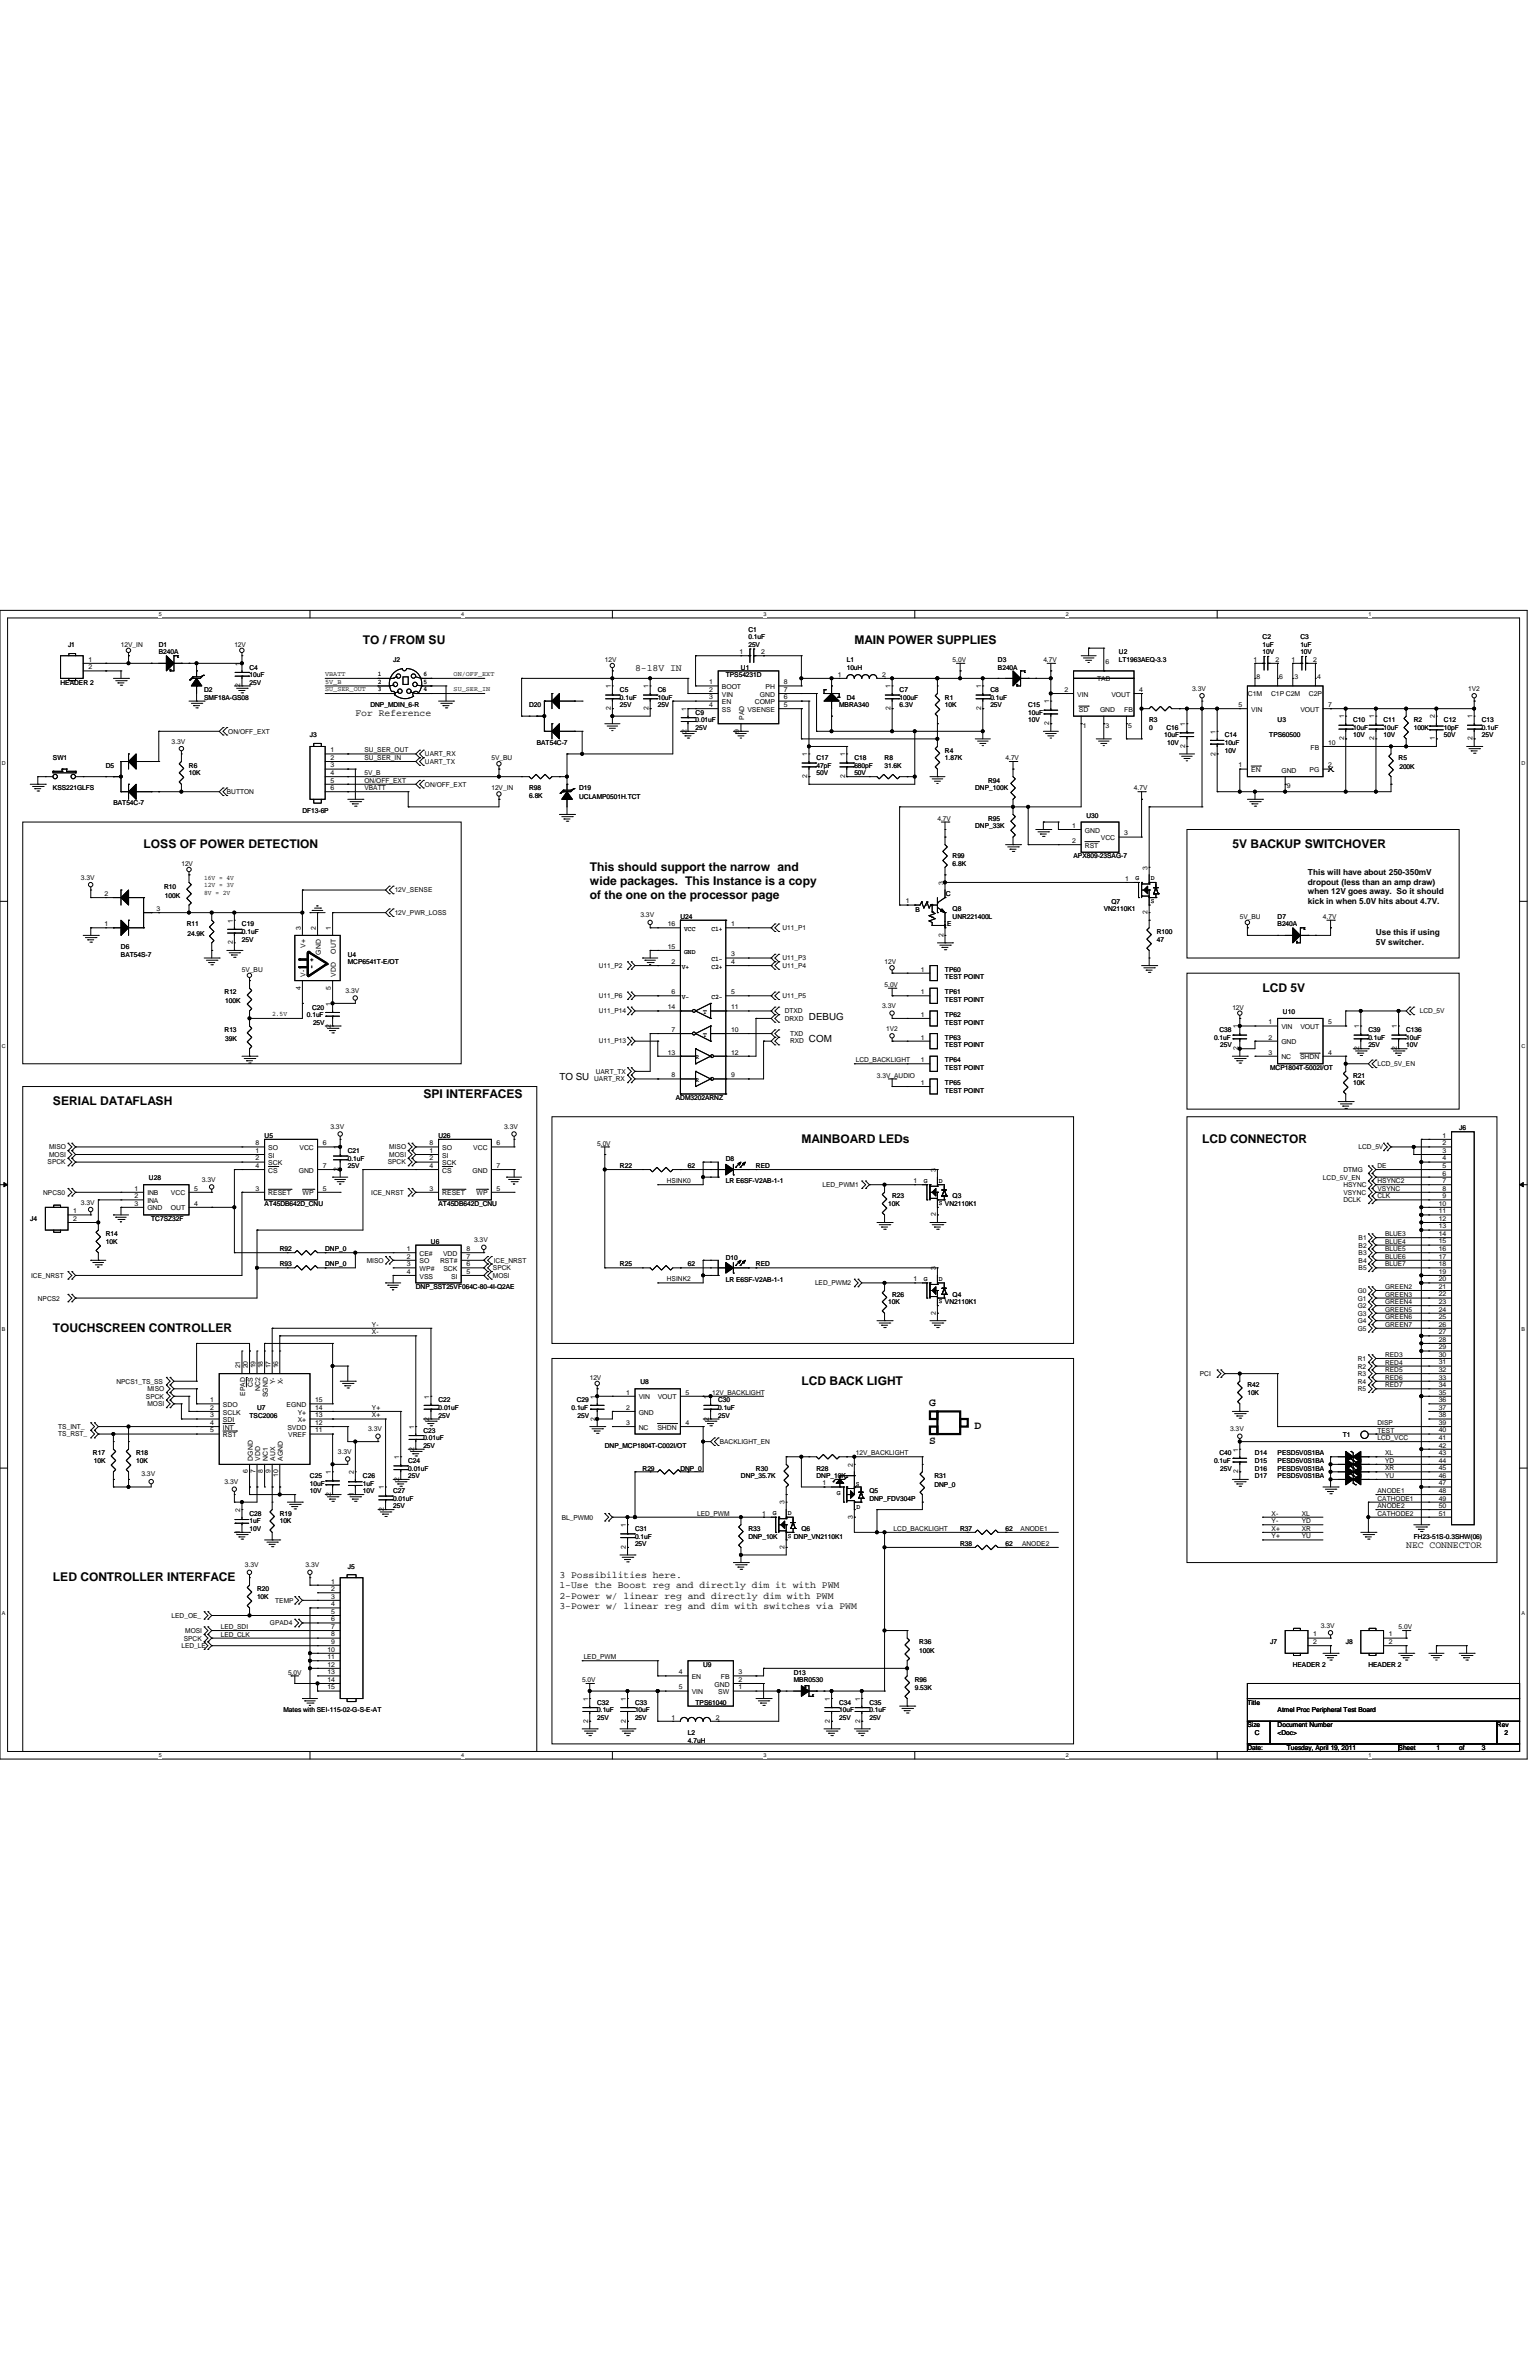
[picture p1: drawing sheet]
<svg xmlns="http://www.w3.org/2000/svg" width="279mm" height="432mm" viewBox="0 0 279 432" stroke-linecap="round" stroke-linejoin="round" font-family="sans-serif">
<defs><g id="words">
<g font-size="2.2">
<text x="65.8" y="116.9">TO / FROM SU</text>
<text x="155" y="116.9">MAIN POWER SUPPLIES</text>
<text x="26.1" y="153.9">LOSS OF POWER DETECTION</text>
<text x="223.6" y="153.9">5V BACKUP SWITCHOVER</text>
<text x="107" y="158.1">This should support the narrow and</text>
<text x="107" y="160.6">wide packages. This Instance is a copy</text>
<text x="107" y="163.2">of the one on the processor page</text>
<text x="229.1" y="180">LCD 5V</text>
<text x="9.6" y="200.6">SERIAL DATAFLASH</text>
<text x="76.8" y="199.2">SPI INTERFACES</text>
<text x="145.4" y="207.4">MAINBOARD LEDs</text>
<text x="218.1" y="207.4">LCD CONNECTOR</text>
<text x="9.6" y="241.7">TOUCHSCREEN CONTROLLER</text>
<text x="145.4" y="251.3">LCD BACK LIGHT</text>
<text x="9.6" y="287">LED CONTROLLER INTERFACE</text>
</g>
<g font-size="2.1">
<text x="168.6" y="255.2">G</text>
<text x="168.6" y="262">S</text>
<text x="176.8" y="259.3">D</text>
</g>
<g font-size="1.8">
<text x="115.2" y="121.8">8-18V IN</text>
<text x="64.5" y="130">For Reference</text>
<text x="146.8" y="185.1">DEBUG</text>
<text x="146.8" y="189.2">COM</text>
<text x="101.5" y="196">TO SU</text>
<text x="255.1" y="280.9">NEC CONNECTOR</text>
<text x="101.5" y="286.4">3 Possibilities here.</text>
<text x="101.5" y="288.3">1-Use the Boost reg and directly dim it with PWM</text>
<text x="101.5" y="290.2">2-Power w/ linear reg and directly dim with PWM</text>
<text x="101.5" y="292">3-Power w/ linear reg and dim with switches via PWM</text>
</g>
<g font-size="1.5">
<text x="237.3" y="158.8">This will have about 250-350mV</text>
<text x="237.3" y="160.5">dropout (less than an amp draw)</text>
<text x="237.3" y="162.3">when 12V goes away. So it should</text>
<text x="237.3" y="164.1">kick in when 5.0V hits about 4.7V.</text>
<text x="249.6" y="169.8">Use this if using</text>
<text x="249.6" y="171.5">5V switcher.</text>
</g>
<g font-size="1.2">
<text x="12.3" y="117.4">J1</text>
<text x="21.9" y="117.4">12V_IN</text>
<text x="28.8" y="117.4">D1</text>
<text x="28.8" y="118.8">B240A</text>
<text x="42.5" y="117.4">12V</text>
<text x="134.2" y="118.7">1</text>
<text x="135.8" y="114.7">C1</text>
<text x="135.8" y="116">0.1uF</text>
<text x="135.8" y="117.4">25V</text>
<text x="138.1" y="118.7">2</text>
<text x="203" y="118.8">U2</text>
<text x="229.1" y="116">C2</text>
<text x="229.1" y="117.4">1uF</text>
<text x="229.1" y="118.8">10V</text>
<text x="235.9" y="116">C3</text>
<text x="235.9" y="117.4">1uF</text>
<text x="235.9" y="118.8">10V</text>
<text x="11" y="124.2">HEADER 2</text>
<text x="16" y="120.1">1</text>
<text x="16" y="121.5">2</text>
<text x="37" y="125.6">D2</text>
<text x="43.6" y="124.8" transform="rotate(-90 43.6 124.8)">2</text>
<text x="43.6" y="120.8" transform="rotate(-90 43.6 120.8)">1</text>
<text x="45.3" y="121.5">C4</text>
<text x="45.3" y="122.9">10uF</text>
<text x="45.3" y="124.2">25V</text>
<text x="59" y="125.5">SU_SER_OUT</text>
<text x="59" y="122.7">VBATT</text>
<text x="59" y="124.1">5V_B</text>
<text x="68.6" y="122.7">1</text>
<text x="68.6" y="124.1">2</text>
<text x="68.6" y="125.5">3</text>
<text x="71.3" y="120.1">J2</text>
<text x="76.8" y="125.5">4</text>
<text x="76.8" y="124.1">5</text>
<text x="76.8" y="122.7">6</text>
<text x="82.3" y="125.5">SU_SER_IN</text>
<text x="82.3" y="122.7">ON/OFF_EXT</text>
<text x="109.7" y="120.1">12V</text>
<text x="110.8" y="124.9" transform="rotate(-90 110.8 124.9)">1</text>
<text x="112.5" y="125.6">C5</text>
<text x="117.7" y="124.9" transform="rotate(-90 117.7 124.9)">1</text>
<text x="119.3" y="125.6">C6</text>
<text x="128.7" y="124.2">1</text>
<text x="128.7" y="125.6">2</text>
<text x="131" y="125.1">BOOT</text>
<text x="131.7" y="122.9">TPS54231D</text>
<text x="134.4" y="121.5">U1</text>
<text x="138.9" y="125.1">PH</text>
<text x="142.2" y="124.2">8</text>
<text x="142.2" y="125.6">7</text>
<text x="152" y="122.8">1</text>
<text x="153.6" y="120.1">L1</text>
<text x="153.6" y="121.5">10uH</text>
<text x="160.1" y="122.8">2</text>
<text x="161.6" y="124.9" transform="rotate(-90 161.6 124.9)">1</text>
<text x="163.2" y="125.6">C7</text>
<text x="172.8" y="120.1">5.0V</text>
<text x="178" y="124.9" transform="rotate(-90 178 124.9)">1</text>
<text x="179.7" y="125.6">C8</text>
<text x="181.1" y="120.1">D3</text>
<text x="181.1" y="121.5">B240A</text>
<text x="189.3" y="120.1">4.7V</text>
<text x="193.1" y="125.6">2</text>
<text x="199.1" y="123.6">TAB</text>
<text x="200.6" y="120.5">6</text>
<text x="203" y="120.1">LT1963AEQ-3.3</text>
<text x="206.7" y="125.6">4</text>
<text x="216.3" y="125.3">3.3V</text>
<text x="227.4" y="120.1">1</text>
<text x="228" y="123.3">8</text>
<text x="231.4" y="120.1">2</text>
<text x="232.1" y="123.3">6</text>
<text x="234.3" y="120.1">1</text>
<text x="234.8" y="123.3">3</text>
<text x="238.3" y="120.1">2</text>
<text x="239" y="123.3">4</text>
<text x="266.4" y="125.3">1V2</text>
<text x="37" y="127">SMF18A-GS08</text>
<text x="67.2" y="128.4">DNP_MDIN_6-R</text>
<text x="96" y="128.4">D20</text>
<text x="110.8" y="128.9" transform="rotate(-90 110.8 128.9)">2</text>
<text x="112.5" y="127">0.1uF</text>
<text x="112.5" y="128.4">25V</text>
<text x="117.7" y="128.9" transform="rotate(-90 117.7 128.9)">2</text>
<text x="119.3" y="127">10uF</text>
<text x="119.3" y="128.4">25V</text>
<text x="124.5" y="129" transform="rotate(-90 124.5 129)">1</text>
<text x="126.2" y="129.8">C9</text>
<text x="126.2" y="131.1">0.01uF</text>
<text x="128.7" y="127">3</text>
<text x="128.7" y="128.3">4</text>
<text x="131" y="126.4">VIN</text>
<text x="131" y="127.8">EN</text>
<text x="131" y="129.2">SS</text>
<text x="135" y="130.7" transform="rotate(-90 135 130.7)">PAD</text>
<text x="135.6" y="129.2">VSENSE</text>
<text x="136.9" y="127.8">COMP</text>
<text x="137.9" y="126.4">GND</text>
<text x="142.2" y="128.3">5</text>
<text x="142.2" y="127">6</text>
<text x="152.3" y="128.4">MBRA340</text>
<text x="153.6" y="127">D4</text>
<text x="161.6" y="128.9" transform="rotate(-90 161.6 128.9)">2</text>
<text x="163.2" y="127">100uF</text>
<text x="163.2" y="128.4">6.3V</text>
<text x="171.4" y="127">R1</text>
<text x="171.4" y="128.4">10K</text>
<text x="178" y="128.9" transform="rotate(-90 178 128.9)">2</text>
<text x="179.7" y="127">0.1uF</text>
<text x="179.7" y="128.4">25V</text>
<text x="186.5" y="128.4">C15</text>
<text x="186.5" y="129.8">10uF</text>
<text x="186.5" y="131.1">10V</text>
<text x="190.4" y="131.6" transform="rotate(-90 190.4 131.6)">2</text>
<text x="190.4" y="127.7" transform="rotate(-90 190.4 127.7)">1</text>
<text x="195.5" y="126.4">VIN</text>
<text x="195.7" y="129.3">SD</text>
<text x="199.6" y="129.3">GND</text>
<text x="201.6" y="126.4">VOUT</text>
<text x="204" y="129.3">FB</text>
<text x="208.5" y="131.1">R3</text>
<text x="215.1" y="131.8" transform="rotate(-90 215.1 131.8)">1</text>
<text x="224.7" y="128.3">5</text>
<text x="226.4" y="126.3">C1M</text>
<text x="227" y="129.2">VIN</text>
<text x="230.6" y="126.3">C1P C2M</text>
<text x="231.8" y="131.1">U3</text>
<text x="235.9" y="129.2">VOUT</text>
<text x="237.5" y="126.3">C2P</text>
<text x="241" y="128.3">7</text>
<text x="243.9" y="130.4" transform="rotate(-90 243.9 130.4)">1</text>
<text x="245.5" y="131.1">C10</text>
<text x="249.3" y="130.4" transform="rotate(-90 249.3 130.4)">1</text>
<text x="251" y="131.1">C11</text>
<text x="256.5" y="131.1">R2</text>
<text x="260.3" y="130.4" transform="rotate(-90 260.3 130.4)">2</text>
<text x="262" y="131.1">C12</text>
<text x="267.2" y="130.4" transform="rotate(-90 267.2 130.4)">1</text>
<text x="268.8" y="131.1">C13</text>
<text x="9.6" y="138">SW1</text>
<text x="31.1" y="135">3.3V</text>
<text x="41.4" y="133.2">ON/OFF_EXT</text>
<text x="56.2" y="133.9">J3</text>
<text x="59.9" y="136.5">1</text>
<text x="59.9" y="137.9">2</text>
<text x="66.1" y="136.6">SU_SER_OUT</text>
<text x="66.1" y="137.9">SU_SER_IN</text>
<text x="77.1" y="137.3">UART_RX</text>
<text x="89.2" y="138">5V_BU</text>
<text x="97.4" y="135.2">BAT54C-7</text>
<text x="124.5" y="133" transform="rotate(-90 124.5 133)">2</text>
<text x="126.2" y="132.5">25V</text>
<text x="134.1" y="133" transform="rotate(-90 134.1 133)">9</text>
<text x="146.5" y="137.3" transform="rotate(-90 146.5 137.3)">1</text>
<text x="148.1" y="138">C17</text>
<text x="153.3" y="137.3" transform="rotate(-90 153.3 137.3)">1</text>
<text x="155" y="138">C18</text>
<text x="160.5" y="138">R8</text>
<text x="171.4" y="136.6">R4</text>
<text x="171.4" y="138">1.87K</text>
<text x="182.4" y="138">4.7V</text>
<text x="196.4" y="132.1">1</text>
<text x="200.6" y="132.1">3</text>
<text x="204.7" y="132.1">5</text>
<text x="208.5" y="132.5">0</text>
<text x="211.2" y="133.9">10uF</text>
<text x="211.6" y="132.5">C16</text>
<text x="211.8" y="135.2">10V</text>
<text x="215.1" y="135.8" transform="rotate(-90 215.1 135.8)">2</text>
<text x="220.5" y="137.1" transform="rotate(-90 220.5 137.1)">2</text>
<text x="220.5" y="133.2" transform="rotate(-90 220.5 133.2)">1</text>
<text x="222.2" y="133.9">C14</text>
<text x="222.2" y="135.2">10uF</text>
<text x="222.2" y="136.6">10V</text>
<text x="230.3" y="133.9">TPS60500</text>
<text x="237.8" y="136.1">FB</text>
<text x="241" y="135.2">10</text>
<text x="243.9" y="134.4" transform="rotate(-90 243.9 134.4)">2</text>
<text x="245.5" y="132.5">10uF</text>
<text x="245.5" y="133.9">10V</text>
<text x="249.3" y="134.4" transform="rotate(-90 249.3 134.4)">2</text>
<text x="251" y="132.5">10uF</text>
<text x="251" y="133.9">10V</text>
<text x="253.7" y="138">R5</text>
<text x="256.5" y="132.5">100K</text>
<text x="260.3" y="134.4" transform="rotate(-90 260.3 134.4)">1</text>
<text x="262" y="132.5">10pF</text>
<text x="262" y="133.9">50V</text>
<text x="267.2" y="134.4" transform="rotate(-90 267.2 134.4)">2</text>
<text x="268.8" y="132.5">0.1uF</text>
<text x="268.8" y="133.9">25V</text>
<text x="9.6" y="143.5">KSS221GLFS</text>
<text x="19.2" y="139.3">D5</text>
<text x="34.3" y="139.3">R6</text>
<text x="34.3" y="140.7">10K</text>
<text x="59.9" y="139.3">3</text>
<text x="59.9" y="140.7">4</text>
<text x="59.9" y="142">5</text>
<text x="59.9" y="143.4">6</text>
<text x="66.1" y="140.7">5V_B</text>
<text x="66.1" y="142.1">ON/OFF_EXT</text>
<text x="66.1" y="143.4">VBATT</text>
<text x="77.1" y="138.7">UART_TX</text>
<text x="77.1" y="142.8">ON/OFF_EXT</text>
<text x="89.2" y="143.5">12V_IN</text>
<text x="96" y="143.5">R98</text>
<text x="105.1" y="143.5">D19</text>
<text x="146.5" y="141.2" transform="rotate(-90 146.5 141.2)">2</text>
<text x="148.1" y="139.3">47pF</text>
<text x="148.1" y="140.7">50V</text>
<text x="153.3" y="141.2" transform="rotate(-90 153.3 141.2)">2</text>
<text x="155" y="139.3">680pF</text>
<text x="155" y="140.7">50V</text>
<text x="160.5" y="139.3">31.6K</text>
<text x="176.9" y="143.5">DNP_100K</text>
<text x="179.3" y="142.1">R94</text>
<text x="205.7" y="143.5">4.7V</text>
<text x="224.7" y="139.3">1</text>
<text x="227" y="140.2">EN</text>
<text x="232.5" y="140.3">GND</text>
<text x="233.5" y="143">9</text>
<text x="237.6" y="140.2">PG</text>
<text x="241" y="139.3">2</text>
<text x="253.9" y="139.6">200K</text>
<text x="20.6" y="146.2">BAT54C-7</text>
<text x="41.1" y="144.1">BUTTON</text>
<text x="54.9" y="147.6">DF13-6P</text>
<text x="96" y="144.8">6.8K</text>
<text x="105.1" y="145.1">UCLAMP0501H.TCT</text>
<text x="170.1" y="148.9">4.7V</text>
<text x="179.3" y="148.9">R95</text>
<text x="197.1" y="148.4">U30</text>
<text x="172.8" y="155.8">R99</text>
<text x="176.9" y="150.3">DNP_33K</text>
<text x="194.5" y="150.3">1</text>
<text x="194.5" y="153">2</text>
<text x="194.8" y="155.8">APX809-23SAG-7</text>
<text x="196.8" y="151.1">GND</text>
<text x="196.8" y="153.9">RST</text>
<text x="199.7" y="152.5">VCC</text>
<text x="204" y="151.6">3</text>
<text x="14.7" y="159.6">3.3V</text>
<text x="29.8" y="161.3">R10</text>
<text x="32.9" y="157.2">12V</text>
<text x="37" y="159.8">16V = 4V</text>
<text x="37" y="161.1">12V = 3V</text>
<text x="71.6" y="162">12V_SENSE</text>
<text x="171.2" y="160.6" transform="rotate(-90 171.2 160.6)">3</text>
<text x="172.8" y="157.2">6.8K</text>
<text x="204.1" y="159.9">1</text>
<text x="206" y="159.8">G</text>
<text x="208.2" y="157.8" transform="rotate(-90 208.2 157.8)">3</text>
<text x="208.8" y="159.8">D</text>
<text x="18.9" y="162.6">2</text>
<text x="28.4" y="165.4">3</text>
<text x="29.9" y="162.9">100K</text>
<text x="37" y="162.4">8V = 2V</text>
<text x="42.2" y="167.4" transform="rotate(-90 42.2 167.4)">1</text>
<text x="71.6" y="166.1">12V_PWR_LOSS</text>
<text x="116.2" y="166.5">3.3V</text>
<text x="123.4" y="166.8">U24</text>
<text x="164.3" y="164">1</text>
<text x="166.1" y="165.5">B</text>
<text x="171.6" y="162.7">C</text>
<text x="172.8" y="165.4">Q8</text>
<text x="172.8" y="166.8">UNR221400L</text>
<text x="200.3" y="165.4">VN2110K1</text>
<text x="201.6" y="164">Q7</text>
<text x="208.2" y="165.9" transform="rotate(-90 208.2 165.9)">2</text>
<text x="208.8" y="163.9">S</text>
<text x="224.9" y="166.8">5V_BU</text>
<text x="231.8" y="166.8">D7</text>
<text x="240" y="166.8">4.7V</text>
<text x="18.9" y="168.1">1</text>
<text x="21.9" y="172.3">D6</text>
<text x="21.9" y="173.6">BAT54S-7</text>
<text x="33.9" y="168.1">R11</text>
<text x="34" y="169.8">24.9K</text>
<text x="42.2" y="171.4" transform="rotate(-90 42.2 171.4)">2</text>
<text x="43.9" y="168.1">C19</text>
<text x="43.9" y="169.5">0.1uF</text>
<text x="43.9" y="170.9">25V</text>
<text x="54.6" y="168.8" transform="rotate(-90 54.6 168.8)">3</text>
<text x="55.4" y="172" transform="rotate(-90 55.4 172)">V+</text>
<text x="56.3" y="173.9" transform="rotate(90 56.3 173.9)">+ -</text>
<text x="57.3" y="168.8" transform="rotate(-90 57.3 168.8)">2</text>
<text x="58.2" y="173.2" transform="rotate(-90 58.2 173.2)">GND</text>
<text x="60" y="168.8" transform="rotate(-90 60 168.8)">1</text>
<text x="60.9" y="173.1" transform="rotate(-90 60.9 173.1)">OUT</text>
<text x="63.1" y="173.6">U4</text>
<text x="121.1" y="168.1">16</text>
<text x="121.1" y="172.2">15</text>
<text x="124.1" y="173.1">GND</text>
<text x="124.1" y="169">VCC</text>
<text x="129.1" y="169">C1+</text>
<text x="132.6" y="168.1">1</text>
<text x="132.6" y="173.6">3</text>
<text x="142" y="168.8">U11_P1</text>
<text x="171.2" y="170.1" transform="rotate(-90 171.2 170.1)">2</text>
<text x="171.9" y="168.1">E</text>
<text x="209.9" y="169.5">R100</text>
<text x="209.9" y="170.9">47</text>
<text x="231.8" y="168.1">B240A</text>
<text x="43.9" y="176.4">5V_BU</text>
<text x="54.6" y="179.6" transform="rotate(-90 54.6 179.6)">4</text>
<text x="55.4" y="177.3" transform="rotate(-90 55.4 177.3)">V-</text>
<text x="60" y="179.6" transform="rotate(-90 60 179.6)">5</text>
<text x="60.9" y="177.3" transform="rotate(-90 60.9 177.3)">VDD</text>
<text x="63.1" y="175">MCP6541T-E/OT</text>
<text x="108.6" y="175.7">U11_P2</text>
<text x="121.8" y="175">2</text>
<text x="123.7" y="175.8">V+</text>
<text x="129.1" y="174.5">C1-</text>
<text x="129.1" y="175.8">C2+</text>
<text x="132.6" y="175">4</text>
<text x="142" y="174.3">U11_P3</text>
<text x="142" y="175.7">U11_P4</text>
<text x="160.5" y="175">12V</text>
<text x="160.5" y="179.1">5.0V</text>
<text x="167.1" y="176.3">1</text>
<text x="171.4" y="176.4">TP60</text>
<text x="171.4" y="177.8">TEST POINT</text>
<text x="40.7" y="180.5">R12</text>
<text x="40.9" y="182.1">100K</text>
<text x="49.4" y="184.5">2.5V</text>
<text x="55.7" y="184.6">0.1uF</text>
<text x="56.6" y="183.2">C20</text>
<text x="56.8" y="186">25V</text>
<text x="60" y="182.5" transform="rotate(-90 60 182.5)">1</text>
<text x="62.7" y="180.2">3.3V</text>
<text x="108.6" y="181.2">U11_P6</text>
<text x="108.6" y="183.9">U11_P14</text>
<text x="121.1" y="183.2">14</text>
<text x="121.8" y="180.4">6</text>
<text x="123.7" y="181.3">V-</text>
<text x="127.6" y="184">T</text>
<text x="129.1" y="181.3">C2-</text>
<text x="132.6" y="180.4">5</text>
<text x="132.6" y="183.2">11</text>
<text x="142" y="181.2">U11_P5</text>
<text x="142.4" y="183.9">DTXD</text>
<text x="142.4" y="185.3">DRXD</text>
<text x="160.1" y="183">3.3V</text>
<text x="167.1" y="184.6">1</text>
<text x="167.1" y="180.4">1</text>
<text x="171.4" y="184.6">TP62</text>
<text x="171.4" y="186">TEST POINT</text>
<text x="171.4" y="180.5">TP61</text>
<text x="171.4" y="181.9">TEST POINT</text>
<text x="223.6" y="183.2">12V</text>
<text x="230.2" y="185.9">1</text>
<text x="232.8" y="184.1">U10</text>
<text x="241" y="185.9">5</text>
<text x="257.6" y="183.9">LCD_5V</text>
<text x="40.7" y="187.3">R13</text>
<text x="40.9" y="189">39K</text>
<text x="60" y="186.5" transform="rotate(-90 60 186.5)">2</text>
<text x="108.6" y="189.4">U11_P13</text>
<text x="121.1" y="191.4">13</text>
<text x="121.8" y="187.3">7</text>
<text x="127.6" y="188.3">T</text>
<text x="132.6" y="187.3">10</text>
<text x="132.6" y="191.4">12</text>
<text x="143.3" y="188">TXD</text>
<text x="143.3" y="189.4">RXD</text>
<text x="160.8" y="187.1">1V2</text>
<text x="167.1" y="188.7">1</text>
<text x="171.4" y="188.7">TP63</text>
<text x="171.4" y="190.1">TEST POINT</text>
<text x="220.3" y="188.7">0.1uF</text>
<text x="221.2" y="187.3">C38</text>
<text x="221.4" y="190.1">25V</text>
<text x="224.6" y="190.6" transform="rotate(-90 224.6 190.6)">2</text>
<text x="224.6" y="186.6" transform="rotate(-90 224.6 186.6)">1</text>
<text x="230.2" y="188.7">2</text>
<text x="230.2" y="191.4">3</text>
<text x="232.5" y="186.8">VIN</text>
<text x="232.5" y="189.5">GND</text>
<text x="235.9" y="186.8">VOUT</text>
<text x="241" y="191.4">4</text>
<text x="246.6" y="190.6" transform="rotate(-90 246.6 190.6)">2</text>
<text x="246.6" y="186.6" transform="rotate(-90 246.6 186.6)">1</text>
<text x="248.3" y="187.3">C39</text>
<text x="248.3" y="188.7">0.1uF</text>
<text x="248.3" y="190.1">25V</text>
<text x="253.4" y="190.6" transform="rotate(-90 253.4 190.6)">2</text>
<text x="253.4" y="186.6" transform="rotate(-90 253.4 186.6)">1</text>
<text x="255.1" y="187.3">C136</text>
<text x="255.1" y="188.7">10uF</text>
<text x="255.1" y="190.1">10V</text>
<text x="107.8" y="196.3">UART_RX</text>
<text x="108.1" y="194.9">UART_TX</text>
<text x="121.8" y="195.5">8</text>
<text x="126.2" y="192.3">R</text>
<text x="126.2" y="196.4">R</text>
<text x="132.6" y="195.5">9</text>
<text x="155.3" y="192.8">LCD_BACKLIGHT</text>
<text x="159.1" y="195.6">3.3V_AUDIO</text>
<text x="167.1" y="196.9">1</text>
<text x="167.1" y="192.8">1</text>
<text x="171.4" y="197">TP65</text>
<text x="171.4" y="192.8">TP64</text>
<text x="171.4" y="194.2">TEST POINT</text>
<text x="230.4" y="194.2">MCP1804T-5002I/OT</text>
<text x="232.5" y="192.3">NC</text>
<text x="235.9" y="192.3">SHDN</text>
<text x="245.5" y="195.6">R21</text>
<text x="245.5" y="197">10K</text>
<text x="249.9" y="193.5">LCD_5V_EN</text>
<text x="122.6" y="199.7">ADM3202ARNZ</text>
<text x="171.4" y="198.3">TEST POINT</text>
<text x="8.9" y="208.6">MISO</text>
<text x="8.9" y="210">MOSI</text>
<text x="46.4" y="209.3">1</text>
<text x="46.4" y="207.9">8</text>
<text x="48" y="206.5">U5</text>
<text x="48.7" y="208.7">SO</text>
<text x="54.3" y="208.7">VCC</text>
<text x="58.6" y="207.9">6</text>
<text x="59.9" y="204.9">3.3V</text>
<text x="61.4" y="208.6" transform="rotate(-90 61.4 208.6)">1</text>
<text x="63.1" y="209.3">C21</text>
<text x="70.6" y="208.6">MISO</text>
<text x="70.6" y="210">MOSI</text>
<text x="77.9" y="209.3">1</text>
<text x="77.9" y="207.9">8</text>
<text x="79.6" y="206.5">U26</text>
<text x="80.2" y="208.7">SO</text>
<text x="85.9" y="208.7">VCC</text>
<text x="90.1" y="207.9">6</text>
<text x="91.5" y="204.9">3.3V</text>
<text x="108.4" y="207.9">5.0V</text>
<text x="246.5" y="208.6">LCD_5V</text>
<text x="261.7" y="206.5">1</text>
<text x="261.7" y="207.9">2</text>
<text x="261.7" y="209.3">3</text>
<text x="264.7" y="205.2">J6</text>
<text x="8.6" y="211.3">SPCK</text>
<text x="27" y="214.2">U28</text>
<text x="36.6" y="214.5">3.3V</text>
<text x="46.4" y="210.6">2</text>
<text x="46.4" y="212">4</text>
<text x="48.7" y="212.9">CS</text>
<text x="48.7" y="211.5">SCK</text>
<text x="48.7" y="210.1">SI</text>
<text x="54.2" y="212.9">GND</text>
<text x="58.6" y="212">7</text>
<text x="61.4" y="212.6" transform="rotate(-90 61.4 212.6)">2</text>
<text x="63.1" y="210.7">0.1uF</text>
<text x="63.1" y="212">25V</text>
<text x="70.4" y="211.3">SPCK</text>
<text x="77.9" y="212">4</text>
<text x="77.9" y="210.6">2</text>
<text x="80.2" y="212.9">CS</text>
<text x="80.2" y="211.5">SCK</text>
<text x="80.2" y="210.1">SI</text>
<text x="85.7" y="212.9">GND</text>
<text x="90.1" y="212">7</text>
<text x="112.5" y="212">R22</text>
<text x="121" y="214.8">HSINK0</text>
<text x="124.8" y="212">62</text>
<text x="131.7" y="210.8">D8</text>
<text x="131.7" y="214.8">LR E6SF-V2AB-1-1</text>
<text x="137.2" y="212">RED</text>
<text x="149.2" y="215.5">LED_PWM1</text>
<text x="165.7" y="214.7">1</text>
<text x="167.6" y="214.6">G</text>
<text x="169.8" y="212.7" transform="rotate(-90 169.8 212.7)">3</text>
<text x="170.3" y="214.6">D</text>
<text x="240" y="214.1">LCD_5V_EN</text>
<text x="243.7" y="212.7">DTMG</text>
<text x="243.7" y="215.5">HSYNC</text>
<text x="249.9" y="212">DE</text>
<text x="249.9" y="214.8">HSYNC2</text>
<text x="261.7" y="210.6">4</text>
<text x="261.7" y="212">5</text>
<text x="261.7" y="213.4">6</text>
<text x="261.7" y="214.7">7</text>
<text x="5.5" y="221.6">J4</text>
<text x="7.8" y="216.8">NPCS0</text>
<text x="13.3" y="220.2">1</text>
<text x="13.3" y="221.6">2</text>
<text x="14.7" y="218.6">3.3V</text>
<text x="24.4" y="216.1">1</text>
<text x="24.4" y="217.5">2</text>
<text x="24.4" y="218.8">3</text>
<text x="26.7" y="217">INB</text>
<text x="26.7" y="218.4">INA</text>
<text x="26.7" y="219.7">GND</text>
<text x="27.4" y="221.6">TC7SZ32F</text>
<text x="31" y="219.7">OUT</text>
<text x="31" y="217">VCC</text>
<text x="35.2" y="218.8">4</text>
<text x="35.2" y="216.1">5</text>
<text x="46.4" y="216.1">3</text>
<text x="48" y="218.9">AT45DB642D_CNU</text>
<text x="48.7" y="217">RESET</text>
<text x="54.9" y="217">WP</text>
<text x="58.6" y="216.1">5</text>
<text x="67.4" y="216.8">ICE_NRST</text>
<text x="77.9" y="216.1">3</text>
<text x="79.6" y="218.9">AT45DB642D_CNU</text>
<text x="80.2" y="217">RESET</text>
<text x="86.4" y="217">WP</text>
<text x="90.1" y="216.1">5</text>
<text x="161.2" y="218.9">10K</text>
<text x="161.9" y="217.5">R23</text>
<text x="169.8" y="220.8" transform="rotate(-90 169.8 220.8)">2</text>
<text x="170.3" y="218.8">S VN2110K1</text>
<text x="172.8" y="217.5">Q3</text>
<text x="243.7" y="218.2">DCLK</text>
<text x="243.7" y="216.8">VSYNC</text>
<text x="249.9" y="216.1">VSYNC</text>
<text x="249.9" y="217.5">CLK</text>
<text x="261" y="218.8">10</text>
<text x="261" y="220.2">11</text>
<text x="261" y="221.6">12</text>
<text x="261.7" y="216.1">8</text>
<text x="261.7" y="217.5">9</text>
<text x="19.2" y="224.4">R14</text>
<text x="19.2" y="225.8">10K</text>
<text x="50.8" y="227.1">R92</text>
<text x="59" y="227.1">DNP_0</text>
<text x="73.8" y="227.1">1</text>
<text x="76.1" y="227.9">CE#</text>
<text x="78.2" y="225.8">U6</text>
<text x="80.4" y="227.9">VDD</text>
<text x="84.6" y="227.1">8</text>
<text x="86" y="225.5">3.3V</text>
<text x="246.5" y="225.1">B1</text>
<text x="246.5" y="226.4">B2</text>
<text x="246.5" y="227.8">B3</text>
<text x="251.3" y="224.4">BLUE3</text>
<text x="251.3" y="225.7">BLUE4</text>
<text x="251.3" y="227.1">BLUE5</text>
<text x="261" y="223">13</text>
<text x="261" y="224.3">14</text>
<text x="261" y="225.7">15</text>
<text x="261" y="227.1">16</text>
<text x="5.6" y="231.9">ICE_NRST</text>
<text x="50.8" y="229.9">R93</text>
<text x="59" y="229.9">DNP_0</text>
<text x="66.5" y="229.2">MISO</text>
<text x="73.8" y="228.5">2</text>
<text x="73.8" y="229.8">3</text>
<text x="73.8" y="231.2">4</text>
<text x="75.4" y="234">DNP_SST25VF064C-80-4I-Q2AE</text>
<text x="76.1" y="229.3">SO</text>
<text x="76.1" y="230.7">WP#</text>
<text x="76.1" y="232.1">VSS</text>
<text x="79.8" y="229.3">RST#</text>
<text x="80.5" y="230.7">SCK</text>
<text x="81.9" y="232.1">SI</text>
<text x="84.6" y="229.8">6</text>
<text x="84.6" y="231.2">5</text>
<text x="84.6" y="228.5">7</text>
<text x="89.4" y="231.9">MOSI</text>
<text x="89.4" y="230.5">SPCK</text>
<text x="89.6" y="229.2">ICE_NRST</text>
<text x="112.5" y="229.9">R25</text>
<text x="121" y="232.6">HSINK2</text>
<text x="124.8" y="229.9">62</text>
<text x="131.7" y="228.6">D10</text>
<text x="131.7" y="232.6">LR E6SF-V2AB-1-1</text>
<text x="137.2" y="229.9">RED</text>
<text x="147.9" y="233.3">LED_PWM2</text>
<text x="165.7" y="232.6">1</text>
<text x="167.6" y="232.5">G</text>
<text x="169.8" y="230.5" transform="rotate(-90 169.8 230.5)">3</text>
<text x="170.3" y="232.5">D</text>
<text x="246.5" y="229.2">B4</text>
<text x="246.5" y="230.5">B5</text>
<text x="251.3" y="228.5">BLUE6</text>
<text x="251.3" y="229.8">BLUE7</text>
<text x="251.3" y="234">GREEN2</text>
<text x="261" y="228.5">17</text>
<text x="261" y="229.8">18</text>
<text x="261" y="231.2">19</text>
<text x="261" y="232.6">20</text>
<text x="261" y="233.9">21</text>
<text x="6.9" y="236.1">NPCS2</text>
<text x="161.2" y="236.7">10K</text>
<text x="161.9" y="235.4">R26</text>
<text x="169.8" y="238.6" transform="rotate(-90 169.8 238.6)">2</text>
<text x="170.3" y="236.6">S VN2110K1</text>
<text x="172.8" y="235.4">Q4</text>
<text x="246.3" y="234.7">G0</text>
<text x="246.3" y="236.1">G1</text>
<text x="246.3" y="237.4">G2</text>
<text x="246.3" y="238.8">G3</text>
<text x="251.3" y="235.3">GREEN3</text>
<text x="251.3" y="236.7">GREEN4</text>
<text x="251.3" y="238.1">GREEN5</text>
<text x="251.3" y="239.4">GREEN6</text>
<text x="261" y="235.3">22</text>
<text x="261" y="236.7">23</text>
<text x="261" y="238.1">24</text>
<text x="261" y="239.4">25</text>
<text x="67.5" y="242.2">X-</text>
<text x="67.5" y="240.8">Y-</text>
<text x="246.3" y="240.2">G4</text>
<text x="246.3" y="241.5">G5</text>
<text x="251.3" y="240.8">GREEN7</text>
<text x="261" y="240.8">26</text>
<text x="261" y="242.2">27</text>
<text x="261" y="243.5">28</text>
<text x="261" y="244.9">29</text>
<text x="21.1" y="251.1">NPCS1_TS_SS</text>
<text x="43.6" y="248.4" transform="rotate(-90 43.6 248.4)">21</text>
<text x="45" y="248.4" transform="rotate(-90 45 248.4)">20</text>
<text x="45.8" y="251.7" transform="rotate(-90 45.8 251.7)">CS</text>
<text x="46.3" y="248.4" transform="rotate(-90 46.3 248.4)">19</text>
<text x="47.7" y="248.4" transform="rotate(-90 47.7 248.4)">18</text>
<text x="49.1" y="248.4" transform="rotate(-90 49.1 248.4)">17</text>
<text x="50" y="251.2" transform="rotate(-90 50 251.2)">Y-</text>
<text x="50.5" y="248.4" transform="rotate(-90 50.5 248.4)">16</text>
<text x="51.3" y="251.2" transform="rotate(-90 51.3 251.2)">X-</text>
<text x="107" y="250.4">12V</text>
<text x="116.2" y="251.3">U8</text>
<text x="217.7" y="249.8">PCI</text>
<text x="226.3" y="251.8">R42</text>
<text x="246.3" y="247">R1</text>
<text x="246.3" y="248.4">R2</text>
<text x="246.3" y="249.8">R3</text>
<text x="246.3" y="251.1">R4</text>
<text x="251.3" y="246.3">RED3</text>
<text x="251.3" y="247.7">RED4</text>
<text x="251.3" y="249">RED5</text>
<text x="251.3" y="250.4">RED6</text>
<text x="251.3" y="251.8">RED7</text>
<text x="261" y="246.3">30</text>
<text x="261" y="247.7">31</text>
<text x="261" y="249">32</text>
<text x="261" y="250.4">33</text>
<text x="261" y="251.8">34</text>
<text x="26.5" y="253.9">SPCK</text>
<text x="26.8" y="252.5">MISO</text>
<text x="26.8" y="255.2">MOSI</text>
<text x="38.1" y="254.5">1</text>
<text x="38.1" y="255.9">2</text>
<text x="38.1" y="257.3">3</text>
<text x="40.4" y="255.4">SDO</text>
<text x="40.4" y="256.8">SCLK</text>
<text x="44.5" y="253.4" transform="rotate(-90 44.5 253.4)">EPAD</text>
<text x="45.3" y="257.3">TSC2006</text>
<text x="46.6" y="255.9">U7</text>
<text x="47.2" y="252.5" transform="rotate(-90 47.2 252.5)">NC2</text>
<text x="48.6" y="253.6" transform="rotate(-90 48.6 253.6)">SGND</text>
<text x="52" y="255.4">EGND</text>
<text x="54" y="256.8">Y+</text>
<text x="57.2" y="254.5">15</text>
<text x="57.2" y="257.3">13</text>
<text x="57.2" y="255.9">14</text>
<text x="67.5" y="255.9">Y+</text>
<text x="67.5" y="257.3">X+</text>
<text x="77.9" y="257.8" transform="rotate(-90 77.9 257.8)">2</text>
<text x="77.9" y="253.9" transform="rotate(-90 77.9 253.9)">1</text>
<text x="79.6" y="254.6">C22</text>
<text x="79.6" y="255.9">0.01uF</text>
<text x="79.6" y="257.3">25V</text>
<text x="103.7" y="255.9">0.1uF</text>
<text x="104.6" y="254.6">C29</text>
<text x="104.8" y="257.3">25V</text>
<text x="108.1" y="257.8" transform="rotate(-90 108.1 257.8)">2</text>
<text x="108.1" y="253.9" transform="rotate(-90 108.1 253.9)">1</text>
<text x="113.6" y="253.1">1</text>
<text x="113.6" y="255.9">2</text>
<text x="115.9" y="254">VIN</text>
<text x="115.9" y="256.8">GND</text>
<text x="119.3" y="254">VOUT</text>
<text x="124.4" y="253.1">5</text>
<text x="128.6" y="257.8" transform="rotate(-90 128.6 257.8)">2</text>
<text x="128.6" y="253.9" transform="rotate(-90 128.6 253.9)">1</text>
<text x="129.2" y="253.2">12V_BACKLIGHT</text>
<text x="130.3" y="254.6">C30</text>
<text x="130.3" y="255.9">0.1uF</text>
<text x="130.3" y="257.3">25V</text>
<text x="226.3" y="253.2">10K</text>
<text x="246.3" y="252.5">R5</text>
<text x="261" y="253.1">35</text>
<text x="261" y="254.5">36</text>
<text x="261" y="255.9">37</text>
<text x="261" y="257.3">38</text>
<text x="10.6" y="259.4">TS_INT_</text>
<text x="10.6" y="260.7">TS_RST_</text>
<text x="38.1" y="258.6">4</text>
<text x="38.1" y="260">5</text>
<text x="40.4" y="258.1">SDI</text>
<text x="40.4" y="259.5">INT</text>
<text x="40.4" y="260.9">RST</text>
<text x="52.1" y="259.5">SVDD</text>
<text x="52.3" y="260.9">VREF</text>
<text x="54.1" y="258.1">X+</text>
<text x="57.2" y="258.6">12</text>
<text x="57.2" y="260">11</text>
<text x="61.3" y="263.9">3.3V</text>
<text x="66.8" y="259.8">3.3V</text>
<text x="75.1" y="263.3" transform="rotate(-90 75.1 263.3)">2</text>
<text x="75.1" y="259.3" transform="rotate(-90 75.1 259.3)">1</text>
<text x="76.8" y="260.1">C23</text>
<text x="76.8" y="261.4">0.01uF</text>
<text x="76.8" y="262.8">25V</text>
<text x="109.7" y="262.8">DNP_MCP1804T-C002I/OT</text>
<text x="113.6" y="258.6">3</text>
<text x="115.9" y="259.5">NC</text>
<text x="119.3" y="259.5">SHDN</text>
<text x="124.4" y="258.6">4</text>
<text x="130.6" y="262.1">BACKLIGHT_EN</text>
<text x="223.2" y="259.8">3.3V</text>
<text x="224.6" y="263.5" transform="rotate(-90 224.6 263.5)">1</text>
<text x="243.6" y="260.9">T1</text>
<text x="249.9" y="261.4">LCD_VCC</text>
<text x="249.9" y="258.7">DISP</text>
<text x="249.9" y="260">TEST</text>
<text x="261" y="258.6">39</text>
<text x="261" y="260">40</text>
<text x="261" y="261.4">41</text>
<text x="261" y="262.7">42</text>
<text x="16.9" y="264.2">R17</text>
<text x="17" y="265.5">10K</text>
<text x="24.7" y="264.2">R18</text>
<text x="24.7" y="265.5">10K</text>
<text x="25.7" y="268">3.3V</text>
<text x="40.7" y="269.4">3.3V</text>
<text x="45" y="267.4" transform="rotate(-90 45 267.4)">6</text>
<text x="45.8" y="265.1" transform="rotate(-90 45.8 265.1)">DGND</text>
<text x="46.3" y="267.4" transform="rotate(-90 46.3 267.4)">7</text>
<text x="47.2" y="265.1" transform="rotate(-90 47.2 265.1)">VDD</text>
<text x="47.7" y="267.4" transform="rotate(-90 47.7 267.4)">8</text>
<text x="48.6" y="265.1" transform="rotate(-90 48.6 265.1)">NC1</text>
<text x="49.1" y="267.4" transform="rotate(-90 49.1 267.4)">9</text>
<text x="50" y="265.1" transform="rotate(-90 50 265.1)">AUX</text>
<text x="50.5" y="268.1" transform="rotate(-90 50.5 268.1)">10</text>
<text x="51.3" y="265.1" transform="rotate(-90 51.3 265.1)">AGND</text>
<text x="56.2" y="268.3">C25</text>
<text x="56.2" y="269.6">10uF</text>
<text x="60" y="267.6" transform="rotate(-90 60 267.6)">1</text>
<text x="64.2" y="267.6" transform="rotate(-90 64.2 267.6)">2</text>
<text x="65.8" y="268.3">C26</text>
<text x="65.8" y="269.6">1uF</text>
<text x="72.4" y="268.8" transform="rotate(-90 72.4 268.8)">2</text>
<text x="72.4" y="264.8" transform="rotate(-90 72.4 264.8)">1</text>
<text x="74.1" y="265.5">C24</text>
<text x="74.1" y="266.9">0.01uF</text>
<text x="74.1" y="268.3">25V</text>
<text x="116.6" y="266.9">R29</text>
<text x="123.4" y="266.9">DNP_0</text>
<text x="134.4" y="268.3">DNP_35.7K</text>
<text x="137.2" y="266.9">R30</text>
<text x="148.1" y="266.9">R28</text>
<text x="148.1" y="268.3">DNP_10K</text>
<text x="149.2" y="269.6">1</text>
<text x="154.7" y="266.2" transform="rotate(-90 154.7 266.2)">2</text>
<text x="155.3" y="264.1">12V_BACKLIGHT</text>
<text x="155.3" y="269.6">S</text>
<text x="169.5" y="268.3">R31</text>
<text x="169.5" y="269.9">DNP_0</text>
<text x="220.3" y="265.5">0.1uF</text>
<text x="221.2" y="264.2">C40</text>
<text x="221.4" y="266.9">25V</text>
<text x="224.6" y="267.4" transform="rotate(-90 224.6 267.4)">2</text>
<text x="227.7" y="265.5">D15</text>
<text x="227.7" y="266.9">D16</text>
<text x="227.7" y="268.3">D17</text>
<text x="227.7" y="264.2">D14</text>
<text x="231.8" y="265.5">PESD5V0S1BA</text>
<text x="231.8" y="266.9">PESD5V0S1BA</text>
<text x="231.8" y="268.3">PESD5V0S1BA</text>
<text x="231.8" y="264.2">PESD5V0S1BA</text>
<text x="251.3" y="264.1">XL</text>
<text x="251.3" y="265.5">YD</text>
<text x="251.3" y="266.9">XR</text>
<text x="251.3" y="268.2">YU</text>
<text x="261" y="264.1">43</text>
<text x="261" y="265.5">44</text>
<text x="261" y="266.8">45</text>
<text x="261" y="268.2">46</text>
<text x="261" y="269.6">47</text>
<text x="43.6" y="274.4" transform="rotate(-90 43.6 274.4)">2</text>
<text x="45.3" y="275.1">C28</text>
<text x="50.8" y="275.1">R19</text>
<text x="56.2" y="271">10V</text>
<text x="60" y="271.5" transform="rotate(-90 60 271.5)">2</text>
<text x="64.2" y="271.5" transform="rotate(-90 64.2 271.5)">1</text>
<text x="65.8" y="271">10V</text>
<text x="69.7" y="274.3" transform="rotate(-90 69.7 274.3)">2</text>
<text x="69.7" y="270.3" transform="rotate(-90 69.7 270.3)">1</text>
<text x="71.3" y="271">C27</text>
<text x="71.3" y="272.4">0.01uF</text>
<text x="71.3" y="273.8">25V</text>
<text x="101.9" y="275.8">BL_PWM0</text>
<text x="126.5" y="275.1">LED_PWM</text>
<text x="138.3" y="275.1">1</text>
<text x="140.2" y="275">G</text>
<text x="142.3" y="273.1" transform="rotate(-90 142.3 273.1)">3</text>
<text x="142.9" y="275">D</text>
<text x="151.8" y="271.4">G</text>
<text x="154.7" y="275.7" transform="rotate(-90 154.7 275.7)">3</text>
<text x="155.4" y="273.9">D</text>
<text x="157.7" y="271">Q5</text>
<text x="157.7" y="272.4">DNP_FDV304P</text>
<text x="230.7" y="275.1">X-</text>
<text x="236.2" y="275.1">XL</text>
<text x="249.9" y="271">ANODE1</text>
<text x="249.9" y="272.4">CATHODE1</text>
<text x="249.9" y="273.7">ANODE2</text>
<text x="249.9" y="275.1">CATHODE2</text>
<text x="261" y="271">48</text>
<text x="261" y="272.4">49</text>
<text x="261" y="273.7">50</text>
<text x="261" y="275.1">51</text>
<text x="43.6" y="278.4" transform="rotate(-90 43.6 278.4)">1</text>
<text x="45.3" y="276.5">1uF</text>
<text x="45.3" y="277.9">10V</text>
<text x="50.8" y="276.5">10K</text>
<text x="113.6" y="281.2" transform="rotate(-90 113.6 281.2)">2</text>
<text x="113.6" y="277.2" transform="rotate(-90 113.6 277.2)">1</text>
<text x="115.2" y="277.9">C31</text>
<text x="115.2" y="279.3">0.1uF</text>
<text x="115.2" y="280.6">25V</text>
<text x="135.8" y="277.9">R33</text>
<text x="135.8" y="279.3">DNP_10K</text>
<text x="142.3" y="281.2" transform="rotate(-90 142.3 281.2)">2</text>
<text x="142.9" y="279.1">S DNP_VN2110K1</text>
<text x="145.4" y="277.9">Q6</text>
<text x="162.1" y="277.9">LCD_BACKLIGHT</text>
<text x="174.2" y="277.9">R37</text>
<text x="174.2" y="280.6">R38</text>
<text x="182.4" y="277.9">62</text>
<text x="182.4" y="280.6">62</text>
<text x="185.2" y="277.9">ANODE1</text>
<text x="185.4" y="280.6">ANODE2</text>
<text x="230.7" y="279.2">Y+</text>
<text x="230.7" y="276.5">Y-</text>
<text x="230.7" y="277.9">X+</text>
<text x="236.2" y="279.2">YU</text>
<text x="236.2" y="276.5">YD</text>
<text x="236.2" y="277.9">XR</text>
<text x="256.5" y="279.3">FH23-51S-0.3SHW(06)</text>
<text x="44.4" y="284.5">3.3V</text>
<text x="55.4" y="284.5">3.3V</text>
<text x="60.1" y="287.4">1</text>
<text x="63.1" y="284.7">J5</text>
<text x="31.1" y="293.6">LED_OE_</text>
<text x="46.6" y="288.8">R20</text>
<text x="46.6" y="290.2">10K</text>
<text x="49.9" y="290.9">TEMP</text>
<text x="60.1" y="288.8">2</text>
<text x="60.1" y="290.2">3</text>
<text x="60.1" y="291.5">4</text>
<text x="60.1" y="292.9">5</text>
<text x="32.9" y="299.1">LED_LE</text>
<text x="33.3" y="297.8">SPCK</text>
<text x="33.6" y="296.4">MOSI</text>
<text x="40" y="295.7">LED_SDI</text>
<text x="40" y="297.1">LED_CLK</text>
<text x="49" y="295">GPAD4</text>
<text x="59.4" y="299.8">10</text>
<text x="60.1" y="294.3">6</text>
<text x="60.1" y="295.7">7</text>
<text x="60.1" y="297">8</text>
<text x="60.1" y="298.4">9</text>
<text x="166.8" y="298.5">R36</text>
<text x="230.4" y="298.5">J7</text>
<text x="238.3" y="297">1</text>
<text x="238.3" y="298.4">2</text>
<text x="239.6" y="295.4">3.3V</text>
<text x="244.2" y="298.5">J8</text>
<text x="252" y="297">1</text>
<text x="252" y="298.4">2</text>
<text x="253.7" y="295.7">5.0V</text>
<text x="52.3" y="303.9">5.0V</text>
<text x="59.4" y="301.1">11</text>
<text x="59.4" y="302.5">12</text>
<text x="59.4" y="303.9">13</text>
<text x="59.4" y="305.3">14</text>
<text x="105.6" y="305.3">5.0V</text>
<text x="105.9" y="301.2">LED_PWM</text>
<text x="123.2" y="303.9">4</text>
<text x="125.5" y="304.8">EN</text>
<text x="127.6" y="302.6">U9</text>
<text x="130.8" y="304.8">FB</text>
<text x="134" y="303.9">3</text>
<text x="134" y="305.3">2</text>
<text x="144" y="303.9">D13</text>
<text x="144" y="305.3">MBR0530</text>
<text x="166" y="305.3">R96</text>
<text x="166.8" y="300.1">100K</text>
<text x="234.5" y="302.6">HEADER 2</text>
<text x="248.3" y="302.6">HEADER 2</text>
<text x="51.4" y="310.8">Mates with SEI-115-02-G-S-E-AT</text>
<text x="59.4" y="306.6">15</text>
<text x="106.7" y="308.7" transform="rotate(-90 106.7 308.7)">1</text>
<text x="108.4" y="309.4">C32</text>
<text x="108.4" y="310.8">0.1uF</text>
<text x="113.6" y="308.7" transform="rotate(-90 113.6 308.7)">1</text>
<text x="115.2" y="309.4">C33</text>
<text x="115.2" y="310.8">10uF</text>
<text x="123.2" y="306.6">5</text>
<text x="125.5" y="307.5">VIN</text>
<text x="126.2" y="309.4">TPS61040</text>
<text x="129.6" y="306.1">GND</text>
<text x="130.3" y="307.5">SW</text>
<text x="134" y="306.6">1</text>
<text x="150.6" y="308.7" transform="rotate(-90 150.6 308.7)">1</text>
<text x="152.3" y="309.4">C34</text>
<text x="152.3" y="310.8">10uF</text>
<text x="156.1" y="308.7" transform="rotate(-90 156.1 308.7)">1</text>
<text x="157.7" y="309.4">C35</text>
<text x="157.7" y="310.8">0.1uF</text>
<text x="166" y="306.7">9.53K</text>
<text x="226.3" y="309.4">Title</text>
<text x="231.8" y="310.8">Atmel Proc Peripheral Test Board</text>
<text x="106.7" y="312.7" transform="rotate(-90 106.7 312.7)">2</text>
<text x="108.4" y="312.2">25V</text>
<text x="113.6" y="312.7" transform="rotate(-90 113.6 312.7)">2</text>
<text x="115.2" y="312.2">25V</text>
<text x="121.8" y="312.1">1</text>
<text x="124.8" y="314.9">L2</text>
<text x="124.8" y="316.3">4.7uH</text>
<text x="129.9" y="312.1">2</text>
<text x="150.6" y="312.7" transform="rotate(-90 150.6 312.7)">2</text>
<text x="152.3" y="312.2">25V</text>
<text x="156.1" y="312.7" transform="rotate(-90 156.1 312.7)">2</text>
<text x="157.7" y="312.2">25V</text>
<text x="226.3" y="313.5">Size</text>
<text x="226.3" y="317.6">Date:</text>
<text x="227.7" y="314.9">C</text>
<text x="231.8" y="313.5">Document Number</text>
<text x="231.8" y="314.9">&lt;Doc&gt;</text>
<text x="233.4" y="317.6">Tuesday, April 19, 2011</text>
<text x="253.7" y="317.6">Sheet</text>
<text x="260.6" y="317.6">1</text>
<text x="264.7" y="317.6">of</text>
<text x="268.8" y="317.6">3</text>
<text x="271.6" y="313.5">Rev</text>
<text x="272.9" y="314.9">2</text>
</g>
<g font-size="1">
<text x="28.8" y="111.8">5</text>
<text x="83.7" y="111.8">4</text>
<text x="138.5" y="111.8">3</text>
<text x="193.4" y="111.8">2</text>
<text x="248.3" y="111.8">1</text>
<text x=".4" y="138.8">D</text>
<text x="276.1" y="138.8">D</text>
<text x=".4" y="190.2">C</text>
<text x="276.1" y="190.2">C</text>
<text x=".4" y="241.6">B</text>
<text x="276.1" y="241.6">B</text>
<text x=".4" y="293.1">A</text>
<text x="276.1" y="293.1">A</text>
<text x="28.8" y="318.9">5</text>
<text x="83.7" y="318.9">4</text>
<text x="138.5" y="318.9">3</text>
<text x="193.4" y="318.9">2</text>
<text x="248.3" y="318.9">1</text>
</g>
</g></defs>
<path d="M0 110.8h277.1v208.5h-277.1zM1.4 112.2h274.3v205.7h-274.3z" fill="none" stroke="#000" stroke-width=".18"/>
<g fill="#fff">
<path d="M28.8 110.9h.6v1.1h-.6z"/>
<path d="M28.8 318.1h.6v1.1h-.6z"/>
</g>
<path d="M56.2 110.8v1.4M56.2 317.9v1.4" fill="none" stroke="#000" stroke-width=".18"/>
<g fill="#fff">
<path d="M83.7 110.9h.5v1.1h-.5z"/>
<path d="M83.7 318.1h.5v1.1h-.5z"/>
</g>
<path d="M111.1 110.8v1.4M111.1 317.9v1.4" fill="none" stroke="#000" stroke-width=".18"/>
<g fill="#fff">
<path d="M138.5 110.9h.6v1.1h-.6z"/>
<path d="M138.5 318.1h.6v1.1h-.6z"/>
</g>
<path d="M166 110.8v1.4M166 317.9v1.4" fill="none" stroke="#000" stroke-width=".18"/>
<g fill="#fff">
<path d="M193.4 110.9h.5v1.1h-.5z"/>
<path d="M193.4 318.1h.5v1.1h-.5z"/>
</g>
<path d="M220.8 110.8v1.4M220.8 317.9v1.4" fill="none" stroke="#000" stroke-width=".18"/>
<g fill="#fff">
<path d="M248.3 110.9h.5v1.1h-.5z"/>
<path d="M248.3 318.1h.5v1.1h-.5z"/>
<path d="M.4 137.9h.7v1.1h-.7z"/>
<path d="M276.1 137.9h.7v1.1h-.7z"/>
<path d="M.4 189.3h.7v1.1h-.7z"/>
<path d="M276.1 189.3h.7v1.1h-.7z"/>
</g>
<path d="M0 163.6h1.4M275.7 163.6h1.4" fill="none" stroke="#000" stroke-width=".18"/>
<g fill="#fff">
<path d="M.4 240.7h.6v1.1h-.6z"/>
<path d="M276.1 240.7h.6v1.1h-.6z"/>
</g>
<path d="M0 215h1.4M.7 214.6l.7 .4-.7 .4zM275.7 215l.7-.4v.8zM275.7 215h1.4" fill="none" stroke="#000" stroke-width=".18"/>
<path d="M.7 214.6l.7 .4-.7 .4zM275.7 215l.7-.4v.8z" fill="#000"/>
<g fill="#fff">
<path d="M.4 292.2h.6v1.1h-.6z"/>
<path d="M276.1 292.2h.6v1.1h-.6z"/>
</g>
<g fill="none" stroke="#000" stroke-width=".18">
<path d="M11 119h4.1v4.1h-4.1zM12.5 119v-.4h1.2v.4M23.3 119h.1M23.3 118.5v1.9M30.2 119l1.4 1.4-1.4 1.4zM31.6 119h.1M31.6 119h.6M31.6 119v2.8h-.7M32.2 119h.1M32.2 119.3h.1M32.2 119v.3M43.9 119h.1"/>
<path d="M43.9 118.5v3.5M126.2 119h.1M126.2 119h9.9M126.2 119v5.5M134.4 119h.1M136.1 119h.1M136.1 117.8h.1M136.1 117.8v2.4M136.8 117.8h.1M136.8 119h.1M136.8 119h8.6M136.8 117.8v2.4"/>
<path d="M138.5 119h.1M145.4 119h.1M145.4 119v5.5M196.2 119h2.7M196.6 119.4h1.9M197 119.8h1.1M197.5 117.6h.1M197.5 117.6h2.8M197.5 117.6v1.4M200.3 117.6h.1M200.3 117.6v4.2M229.3 119.1h.1"/>
<path d="M229.3 119.1v2.5M230 119.1h.1M230 119.1v2.5M236.2 119.1h.1M236.2 119.1v2.5M236.9 119.1h.1M236.9 119.1v2.5M9.6 140h.1M9.6 140v.3h4.1M9.6 140h1.7M11.3 139.6h.1M11.3 140h.1"/>
<path d="M11.3 139.6h.8M11.3 139.6v.4M12.1 140h.1M12.1 139.6h.1M12.1 140h1.6M12.1 139.6v.4M12.5 123.1v.4h1.2v-.4M13.7 140h.1M13.7 140v.3M15.1 120.4h15.1M15.1 121.8h6.8M19.2 120.4h.1"/>
<path d="M19.2 121.8h.1M20.6 123.1h2.7M21 123.5h1.9M21.4 124h.1M21.4 124h1.1M21.8 124.4h.3M21.9 121.8h.1M21.9 138.2h.1M21.9 121.8v1.3M21.9 138.2v5.5M21.9 138.2h1.4M22.1 124.4h.1"/>
<path d="M22.9 123.5h.1M23.3 123.1h.1M23.3 136.8h.1M23.3 136.8v2.8M24.7 136.8v2.8l-1.4-1.4zM24.7 138.2h4.1M27.4 120.4h.1M27.4 138.2h.1M28.8 132.7h.1M28.8 138.2h.1M28.8 132.7v5.5M28.8 132.7h11"/>
<path d="M30.2 120.4h.1M30.9 121.8h.1M30.9 121.5h.1M30.9 121.5v.3M31.6 120.4h12.3M32.9 136.3v1.9l-.4 .4 .8 .9-.8 .8 .8 .8-.8 .8 .4 .4v1.4M32.9 136.8h.1M32.9 120.4h.1M34.3 120.4h.1M34.3 127.3h2.7M34.4 123.4h.1M34.7 127.7h1.9"/>
<path d="M35 122.9h.1M35 123.1h.1M35 122.9l-.6 .5M35 123.1l-.6 .3M35.1 128.1h.1M35.1 128.1h1.1M35.5 128.5h.3M35.7 123.1l.9 1.4h-1.9zM35.7 120.4h.1M35.7 124.5h.1M35.7 121.8h.1M35.7 127.3h.1"/>
<path d="M35.7 120.4v2.5M35.7 124.5v2.8M35.8 128.5h.1M36.6 127.7h.1M36.9 122.6h.1M36.9 122.6l-.6 .5h-1.3M36.9 122.6l-.6 .3h-1.3M37 127.3h.1M39.8 132.7l.7 .7M40.5 132.1h.1M40.5 133.4h.1M40.5 132.1l-.7 .6"/>
<path d="M41.1 133.4h.1M41.1 132.1h.1M41.1 132.1l-.6 .6 .6 .7M42.5 124.5h2.8M42.7 122.7h2.4M42.7 122h2.4M42.9 124.9h2M43.3 125.3h.1M43.3 125.3h1.1M43.8 125.8h.2M43.9 120.4h.1M43.9 122h.1"/>
<path d="M43.9 122.7h.1M43.9 124.5h.1M43.9 122.7v1.8M44 125.8h.1M44.9 124.9h.1M45.1 122.7h.1M45.1 122h.1M45.3 124.5h.1M56.2 135.5h2.8v9.6h-2.8zM56.9 135.5v-.6h1.4v.6M59 125.9h12.3M59 123.1h12.3"/>
<path d="M59 124.5h11.6M59 139.6h5.5M59 136.8h16.4M59 138.2h16.4M63.1 139.6h.1M63.1 136.8h.1M63.1 138.2h.1M64.5 139.6h.1M64.5 139.6v5.5M68.6 125.9h.1M68.6 123.1h.1M68.6 124.5h.1"/>
<path d="M70.6 124.5h.1M71.1 125.5h.1a.39 .39 0 0 1 .4 .1 .39 .39 0 0 1 0 .5M71.3 123.1h.1M71.3 125.9h.1M71.3 124.4h.1M71.3 124.4l-.7 .1M71.5 126a2.88 2.88 0 0 0 3.5 .4M71.9 122.9h.1M71.9 122.9l-.6 .2M72.2 125.6h.1M72.2 125.6l-.9 .3M73 121.4a2.73 2.73 0 0 0-1.9 4.1"/>
<path d="M73 121.3a.39 .39 0 0 0 .4 .5 .39 .39 0 0 0 .4-.5M73.1 122.9h1v1.3h-1zM73.8 121.3a2.71 2.71 0 0 1 2.4 1.6 2.71 2.71 0 0 1-.3 2.9 .53 .53 0 0 0-.8-.2 .53 .53 0 0 0 0 .8M74.5 125.6l.9 .3M75.4 125.9h.1M75.4 125.9h12.4M75.4 138.2l.7 .7M75.4 136.8l.7 .7M75.4 122.9l1 .2M75.7 124.4l.8 .1M76.1 137.5h.1M76.1 138.9h.1"/>
<path d="M76.1 136.2h.1M76.1 137.5l-.7 .7M76.1 136.2l-.7 .6M76.4 123.1h.1M76.4 123.1h11.4M76.5 124.5h.1M76.5 124.5h4.4M76.8 138.9h.1M76.8 137.5h.1M76.8 136.2h.1M76.8 137.5l-.7 .7 .7 .7M76.8 136.2l-.7 .6 .7 .7"/>
<path d="M78.2 124.5h.1M78.2 123.1h.1M78.2 125.9h.1M79.6 127.3h2.7M80 127.7h1.9M80.4 128.1h.1M80.4 128.1h1.1M80.8 128.5h.3M80.9 124.5h.1M80.9 124.5v2.8M81.1 128.5h.1M81.9 127.7h.1"/>
<path d="M82.3 127.3h.1M87.8 125.9h.1M87.8 123.1h.1M90.5 139.6h.1M90.5 139v2M94.6 123.1h.1M94.6 130h.1M94.6 123.1h30.2M94.6 130h4.2M94.6 123.1v6.9M96 130h.1M97.4 130h.1"/>
<path d="M98.8 127.3h.1M98.8 132.7h.1M98.8 127.3h1.3M98.8 132.7h1.3M98.8 127.3v5.4M100.1 131.4h.1M100.1 125.9h.1M100.1 125.9v2.7M100.1 131.4v2.7M101.5 131.4v2.7l-1.4-1.4zM101.5 125.9v2.7l-1.4-1.3zM101.5 127.3h4.1"/>
<path d="M101.5 132.7h4.1M102.9 136.8h.1M102.9 136.8v6.6M104.2 127.3h.1M104.2 132.7h.1M105.6 136.8h.1M105.6 132.7h.1M105.6 127.3h.1M105.6 132.7v4.1M109.7 131.4h2.8M109.9 126.8h2.4M109.9 126.2h2.4"/>
<path d="M110.2 131.8h1.9M110.6 132.2h1.1M111 132.6h.2M111.1 121.8h.1M111.1 123.1h.1M111.1 130h.1M111.1 128.6h.1M111.1 126.2h.1M111.1 126.8h.1M111.1 124.5h.1M111.1 121.2v5M111.1 126.8v4.6"/>
<path d="M112.3 126.8h.1M112.3 126.2h.1M116.7 126.8h2.5M116.7 126.2h2.5M118 123.1h.1M118 128.6h.1M118 126.2h.1M118 126.8h.1M118 124.5h.1M118 123.1v3.1M118 126.8v3.2h-6.9M119.2 126.8h.1"/>
<path d="M119.2 126.2h.1M122.1 127.3h.1M122.1 127.3h8.2M122.1 127.3v9.5h-19.2M123.4 132.7h2.8M123.6 131h2.4M123.6 130.3h2.4M123.9 133.1h1.9M124.3 133.6h.1M124.3 133.6h1.1M124.7 134h.2M124.8 125.9h.1"/>
<path d="M124.8 128.6h.1M124.8 123.1h.1M124.8 130.3h.1M124.8 131h.1M124.8 132.7h.1M124.8 125.9h5.5M124.8 128.6h5.5M124.8 123.1v2.8M124.8 128.6v1.7M124.8 131v1.7M124.9 134h.1M125.8 133.1h.1"/>
<path d="M126 131h.1M126 130.3h.1M126.2 132.7h.1M126.2 124.5h.1M126.2 125.9h.1M126.2 127.3h.1M126.2 128.6h.1M126.2 124.5h4.1M130.3 121.8h11v9.6h-11zM133.1 132.7h2.7M133.5 133.1h1.9M133.9 133.6h1.1"/>
<path d="M134.3 134h.3M134.4 132.7h.1M134.4 131.4v1.3M141.3 125.9h6.8M141.3 124.5h4.1M141.3 127.3h5.5M141.3 128.6h4.1M145.4 123.1h.1M145.4 125.9h.1M145.4 134.1h.1M145.4 128.6h.1M145.4 127.3h.1"/>
<path d="M145.4 124.5h.1M145.4 123.1h8.2a.68 .68 0 0 1 .7-.7 .68 .68 0 0 1 .7 .7 .68 .68 0 0 1 .7-.7 .68 .68 0 0 1 .6 .7 .69 .69 0 0 1 .7-.7 .69 .69 0 0 1 .7 .7M145.4 128.6v5.5M145.4 134.1h24.7M145.5 139.2h2.5M145.5 138.5h2.5M146.8 135.5h.1M146.8 127.3h.1M146.8 138.5h.1M146.8 139.2h.1M146.8 136.8h.1M146.8 135.5h6.8"/>
<path d="M146.8 127.3v11.2M146.8 139.2v3.1M148 139.2h.1M148 138.5h.1M148.1 125.9h.1M148.1 132.7h.1M148.1 132.7h30.2M148.1 125.9v6.8M149.5 127.3l1.4-1.4 1.4 1.4zM149.5 125.9h.1M149.5 125.2h.1M149.5 125.9h2.8v.7"/>
<path d="M149.5 125.2v.7M149.5 125.2h.3M149.8 125.2h.1M150.9 123.1h.1M150.9 130h.1M150.9 132.7h.1M150.9 127.3h.1M150.9 124.5h.1M150.9 123.1v2.8M150.9 127.3v5.4M152 126.6h.1M152 126.6h.3"/>
<path d="M152.3 126.6h.1M152.3 123.1h.1M152.4 139.2h2.5M152.4 138.5h2.5M153.6 135.5h.1M153.6 138.5h.1M153.6 139.2h.1M153.6 136.8h.1M153.6 135.5v3M153.6 139.2v1.8M154.9 139.2h.1M154.9 138.5h.1"/>
<path d="M157.7 123.1a.68 .68 0 0 1 .7-.7 .68 .68 0 0 1 .7 .7M159.1 123.1h24.7M160.5 123.1h.1M160.6 126.8h2.5M160.6 126.2h2.5M161.9 123.1h.1M161.9 132.7h.1M161.9 128.6h.1M161.9 126.2h.1M161.9 126.8h.1M161.9 124.5h.1M161.9 123.1v3.1"/>
<path d="M161.9 126.8v5.9M163.1 126.8h.1M163.1 126.2h.1M166 132.7h.1M166 132.7v9.6h-19.2M170.1 131.4h.1M170.1 123.1h.1M170.1 123.1v2.8l-.4 .4 .8 .8-.8 .8 .8 .9-.8 .8 .4 .4v5.5l-.4 .4 .8 .8-.8 .8 .8 .9-.8 .8 .4 .4v1.4M170.1 134.1h.1M170.1 124.5h.1M173.5 120.4h1.4M174.2 123.1h.1"/>
<path d="M174.2 121.8h.1M174.2 120.4v2.7M174.9 120.4h.1M176.9 134.1h2.8M177.1 126.8h2.5M177.1 126.2h2.5M177.4 134.5h1.9M177.8 134.9h1.1M178.2 135.3h.3M178.3 123.1h.1M178.3 132.7h.1M178.3 128.6h.1"/>
<path d="M178.3 126.2h.1M178.3 126.8h.1M178.3 124.5h.1M178.3 123.1v3.1M178.3 126.8v7.3M179.6 126.8h.1M179.6 126.2h.1M181.1 123.1h.1M183.1 138.2h1.4M183.8 121.8l1.4 1.3-1.4 1.4zM183.8 139.6h.1M183.8 138.2v2.8l.4 .4-.8 .8 .8 .8-.8 .8 .8 .9-.4 .4v2.7l.4 .4-.8 .9 .8 .8-.8 .8 .8 .8-.4 .4v1.4"/>
<path d="M183.8 123.1h.1M184.5 138.2h.1M184.5 124.5h.1M184.5 124.2h.1M184.5 124.2v.3M185.2 121.8h.1M185.2 123.1h5.4M185.2 121.8v2.7h-.7M185.2 121.8h.7M185.9 121.8h.1M185.9 122h.1M185.9 121.8v.2"/>
<path d="M186.5 123.1h.1M187.9 123.1h.1M189.3 132.7h2.7M189.4 129.6h.1M189.4 128.9h.1M189.4 129.6h2.5M189.4 128.9h2.5M189.7 133.1h1.9M190 120.4h1.3M190.1 133.6h1.1M190.5 134h.3M190.6 131.4h.1"/>
<path d="M190.6 125.9h.1M190.6 121.8h.1M190.6 123.1h.1M190.6 128.9h.1M190.6 129.6h.1M190.6 127.3h.1M190.6 125.9h4.2M190.6 120.4v8.5M190.6 129.6v3.1M191.3 120.4h.1M193.4 125.9h.1M194.8 123.1h10.9v6.9h-10.9z"/>
<path d="M194.8 121.8h10.9v1.3h-10.9zM195.7 128.2h1.7M196.2 131.4h.1M196.2 130v16.5h-33M197.4 120.2h.3M197.4 128.2h.1M198.9 134.1h2.7M199.3 134.5h1.9M199.7 134.9h1.1M200.1 135.3h.3M200.3 131.4h.1M200.3 121.8h.1"/>
<path d="M200.3 130v4.1M204.4 134.1h.1M204.4 131.4h.1M204.4 134.1h2.7M204.4 130v4.1M205.7 125.9h1.4M207.1 125.9h.1M207.1 134.1h.1M207.1 128.6h1.4l.4-.4 .8 .8 .8-.8 .9 .8 .8-.8 .4 .4h13.7M207.1 128.6h.1M207.1 125.9v8.2M214 128.6h.1"/>
<path d="M214 136.8h2.7M214.1 133.7h.1M214.1 133h.1M214.1 133.7h2.5M214.1 133h2.5M214.4 137.3h1.9M214.8 137.7h1.1M215.2 138.1h.3M215.3 135.5h.1M215.3 128.6h.1M215.3 133h.1M215.3 133.7h.1"/>
<path d="M215.3 131.4h.1M215.3 128.6v4.4M215.3 133.7v3.1M218.1 127.3h.1M218.1 128.6h.1M218.1 126.7v19.8M219.6 135.1h.1M219.6 134.4h.1M219.6 135.1h2.5M219.6 134.4h2.5M220.8 128.6h.1M220.8 136.8h.1"/>
<path d="M220.8 134.4h.1M220.8 135.1h.1M220.8 132.7h.1M220.8 128.6v5.8M220.8 135.1v8.6M224.9 139.6h.1M224.9 128.6h.1M224.9 139.6v4.1M224.9 139.6h1.4M226.3 124.5h13.7v16.5h-13.7zM227 139h1.7M227.7 120.4h.1"/>
<path d="M227.7 123.1h.1M227.7 120.4v4.1M227.7 120.4h1.6M228.7 139h.1M229.3 120.4h.1M230 120.4h.1M230 120.4h1.8M231.8 120.4h.1M231.8 123.1h.1M231.8 120.4v4.1M234.5 120.4h.1M234.5 123.1h.1"/>
<path d="M234.5 120.4v4.1M234.5 120.4h1.7M236.2 120.4h.1M236.9 120.4h.1M236.9 120.4h1.8M238.7 120.4h.1M238.7 123.1h.1M238.7 120.4v4.1M240 128.6h27.5M240 139.6h1.4M241 139.2l.8 .8M241.4 128.6h.1"/>
<path d="M241.4 135.5h.1M241.4 139.6h.1M241.8 139.2l-.8 .8M242.9 132.3h2.5M242.9 131.6h2.5M244.2 128.6h.1M244.2 134.1h.1M244.2 131.6h.1M244.2 132.3h.1M244.2 130h.1M244.2 128.6v3M244.2 132.3v11.4"/>
<path d="M245.4 132.3h.1M245.4 131.6h.1M248.4 132.3h2.5M248.4 131.6h2.5M249.6 128.6h.1M249.6 131.6h.1M249.6 132.3h.1M249.6 130h.1M249.6 134.1h.1M249.6 128.6v3M249.6 132.3v11.4M250.9 132.3h.1"/>
<path d="M250.9 131.6h.1M252.4 135.5h.1M252.4 135.5v1.3l-.4 .5 .8 .8-.8 .8 .8 .8-.8 .8 .4 .5v2.7h-31.6M255.1 128.6h.1M255.1 135.5h.1M255.1 128.6v1.4l-.4 .4 .8 .8-.8 .9 .8 .8-.8 .8 .4 .4v1.4M259.4 131.8h.1M259.4 132.5h.1M259.4 131.8h2.5M259.4 132.5h2.5M260.6 128.6h.1M260.6 134.1h.1"/>
<path d="M260.6 132.5h.1M260.6 131.8h.1M260.6 130h.1M260.6 132.5v3h-20.6M260.6 128.6v3.2M266.1 135.5h2.7M266.2 132.3h2.5M266.2 131.6h2.5M266.5 135.9h1.9M266.9 136.3h.1M266.9 136.3h1.1M267.3 136.7h.3"/>
<path d="M267.5 127.3h.1M267.5 134.1h.1M267.5 128.6h.1M267.5 131.6h.1M267.5 132.3h.1M267.5 130h.1M267.5 126.7v4.9M267.5 132.3v3.2M267.6 136.7h.1M268.4 135.9h.1M268.7 132.3h.1M268.7 131.6h.1"/>
<path d="M268.8 135.5h.1M4.1 149.2h79.6v43.9h-79.6zM5.5 142.3h2.7M5.9 142.7h1.9M6.3 143.2h.1M6.3 143.2h1.1M6.7 143.6h.3M6.9 141h.1M6.9 142.3h.1M6.9 141h2.7M6.9 141v1.3M7 143.6h.1"/>
<path d="M7.8 142.7h.1M8.2 142.3h.1M8.2 141h.1M13.7 140.3h.1M13.7 141h8.2M15.1 141h.1M19.2 141h.1M20.6 141h.1M21.9 143.7h.1M21.9 143.7h1.4M23.3 143.7l1.4-1.4v2.8zM23.3 142.3h.1"/>
<path d="M23.3 142.3v2.8M24.7 143.7h15.1M27.4 143.7h.1M28.8 143.7h.1M32.9 143.7h.1M34.3 158.8h.1M34.3 158.2v2l.4 .4-.8 .8 .8 .8-.8 .8 .8 .9-.4 .4v1.4M39.8 143.7l.7 .7M40.5 143h.1M40.5 144.4h.1M40.5 143l-.7 .7M41.1 144.4h.1"/>
<path d="M41.1 143h.1M41.1 143l-.6 .7 .6 .7M56.9 145.1v.7h1.4v-.7M59 141h37l.4 .4 .9-.9 .8 .9 .8-.9 .8 .9 .4-.4h2.8M59 142.3h16.4M59 143.7h15.1M63.1 141h.1M63.1 142.3h.1M63.1 143.7h.1M63.1 145.1h2.7M63.5 145.5h1.9M63.9 145.9h.1"/>
<path d="M63.9 145.9h1.1M64.3 146.3h.3M64.6 146.3h.1M65.4 145.5h.1M65.8 145.1h.1M74.1 143.7h.1M74.1 146.5h.1M74.1 143.7v2.8M75.4 142.3l.7 .7M76.1 141.6h.1M76.1 143h.1M76.1 141.6l-.7 .7"/>
<path d="M76.8 143h.1M76.8 141.6h.1M76.8 141.6l-.7 .7 .7 .7M90.5 141h.1M90.5 145.1h.1M90.5 144.5v2h-16.4M94.6 141h.1M101.5 141h.1M101.5 147.8h2.7M101.6 144h.1M101.9 148.2h1.9M102.2 143.4h.1"/>
<path d="M102.2 143.7h.1M102.2 143.4l-.6 .6M102.2 143.7l-.6 .3M102.3 148.7h.1M102.3 148.7h1.1M102.7 149.1h.3M102.9 143.7l.9 1.4h-1.9zM102.9 145.1h.1M102.9 142.3h.1M102.9 147.8h.1M102.9 141h.1M102.9 145.1v2.7"/>
<path d="M103 149.1h.1M103.8 148.2h.1M104.1 143.2h.1M104.1 143.2l-.5 .5h-1.4M104.1 143.2l-.5 .2h-1.4M104.2 147.8h.1M146.8 141h.1M146.8 142.3h.1M153.6 141h.1M153.6 141h5.5l.4 .4 .8-.9 .9 .9 .8-.9 .8 .9 .4-.4h2.8M157.7 141h.1M163.2 146.5h.1"/>
<path d="M163.2 146.5v17.8M164.6 141h.1M166 141h.1M168.7 141h2.7M169.1 141.4h1.9M169.5 141.8h1.1M169.9 142.2h.3M170.1 141h.1M170.8 149.2h1.3M171.4 158.8h.1M171.4 151.9h.1M171.4 150.6h.1"/>
<path d="M171.4 149.2v4.1l.5 .4-.9 .8 .9 .9-.9 .8 .9 .8-.5 .4v5.5M172.1 149.2h.1M182.4 153.3h2.8M182.8 153.7h2M183.2 154.1h.1M183.2 154.1h1.1M183.7 154.5h.2M183.8 146.5h.1M183.8 153.3h.1M183.9 154.5h.1M184.8 153.7h.1M185.2 153.3h.1"/>
<path d="M186.5 146.5h.1M186.5 153.3h.1M186.5 153.3h9.7M186.5 146.5v6.8M187.9 150.6h2.7M188.3 151h1.9M188.7 151.4h.1M188.7 151.4h1.1M189.1 151.8h.3M189.3 149.2h.1M189.3 149.2h2.7M189.3 149.2v1.4"/>
<path d="M189.4 151.8h.1M190.2 151h.1M190.6 150.6h.1M192 149.2h.1M192 150.6h.1M192 153.3h.1M192 149.2v1.4M192 150.6h4.2M196.2 149.2h6.8v5.5h-6.8zM196.8 152.8h2.5M199.3 152.8h.1M203 151.9h4.1"/>
<path d="M206.4 143.7h1.4M207.1 145.1h.1M207.1 151.9h.1M207.1 143.7v8.2M207.8 143.7h.1M208.5 146.5h.1M208.5 157.4h.1M208.5 146.5h9.6M208.5 146.5v13.9M215.3 150.6h49.4v23.3h-49.4zM218.1 146.5h.1M220.8 143.7h.1"/>
<path d="M224.9 143.7h.1M226.3 145.1h2.8M226.7 145.5h1.9M227.1 145.9h.1M227.1 145.9h1.1M227.6 146.3h.2M227.7 143.7h.1M227.7 143.7v1.4M227.8 146.3h.1M228.6 145.5h.1M229.1 145.1h.1M233.2 143.7h.1"/>
<path d="M233.2 142.3h.1M233.2 141v2.7M241 140h.1M241.8 140h.1M244.2 143.7h.1M249.6 143.7h.1M252.4 142.3h.1M15.1 169.8h2.7M15.5 170.2h1.9M15.9 170.6h.1M15.9 170.6h1.1M16.3 171h.3"/>
<path d="M16.5 162.9h.1M16.5 161.5h.1M16.5 168.4h.1M16.5 162.9h5.4M16.5 161v1.9M16.5 168.4v1.4M16.5 168.4h5.4M16.6 171h.1M17.4 170.2h.1M17.8 169.8h.1M19.2 168.4h.1M19.2 162.9h.1"/>
<path d="M20.6 168.4h.1M21.9 167l1.4 1.4-1.4 1.4zM21.9 161.5h.1M21.9 162.9h.1M21.9 161.5v2.8M23.3 161.5v2.8l-1.4-1.4zM23.3 167h.1M23.3 167v2.8M23.3 162.9h2.8M23.3 168.4h2.8M26.1 162.9h.1M26.1 168.4h.1"/>
<path d="M26.1 165.7h28.8M26.1 162.9v5.5M27.4 165.7h.1M28.8 165.7h.1M34.3 165.7h.1M37 173.9h2.8M37.4 174.3h2M37.9 174.7h.1M37.9 174.7h1.1M38.3 175.1h.2M38.4 172.5h.1M38.4 165.7h.1"/>
<path d="M38.4 165.7v1.3l.4 .4-.8 .9 .8 .8-.8 .8 .8 .8-.4 .4v2.8M38.5 175.1h.1M39.4 174.3h.1M39.8 173.9h.1M41.1 172.5h2.8M41.3 169.4h2.5M41.3 168.7h2.5M41.6 172.9h1.9M42 173.3h.1M42 173.3h1.1M42.4 173.8h.3M42.5 165.7h.1"/>
<path d="M42.5 172.5h.1M42.5 168.7h.1M42.5 169.4h.1M42.5 167h.1M42.5 171.1h.1M42.5 165.7v3M42.5 169.4v3.1M42.7 173.8h.1M43.5 172.9h.1M43.8 169.4h.1M43.8 168.7h.1M43.9 172.5h.1"/>
<path d="M45.3 178h.1M45.3 177.4v2l.4 .4-.8 .8 .8 .8-.8 .8 .8 .9-.4 .4v2.7l.4 .4-.8 .9 .8 .8-.8 .8 .8 .8-.4 .5v1.3M53.5 169.8h8.2v8.2h-8.2zM54.9 161.5h.1M54.9 165.7h.1M54.9 178v6.8h-9.6M54.9 161.5v8.3M54.9 161.5h15.1M56.2 165.7h.1M56.2 165.7h2.8M56.6 165.2h.1M56.6 165.2h2"/>
<path d="M57.1 164.8h1.1M57.5 164.4h.1M57.5 164.4h.2M57.6 165.7h.1M57.6 165.7v4.1M58.2 164.8h.1M60.3 165.7h.1M60.3 165.7h9.7M60.3 165.7v4.1M60.3 178v5.8M70 161.5l.6 .7M70 165.7l.6 .6"/>
<path d="M70.6 160.8h.1M70.6 162.2h.1M70.6 165h.1M70.6 166.3h.1M70.6 160.8l-.6 .7M70.6 165l-.6 .7M71.3 162.2h.1M71.3 160.8h.1M71.3 166.3h.1M71.3 165h.1M71.3 160.8l-.7 .7 .7 .7M71.3 165l-.7 .7 .7 .6"/>
<path d="M113.9 175.9h.1M113.9 174.6h.1M113.9 174.6l.6 .7-.6 .6M114.5 174.6h.1M114.5 175.9h.1M114.5 174.6l.7 .7M115.2 175.3h8.2M115.2 175.3l-.7 .6M116.6 173.9h.1M116.6 173.9h2.7M117 174.3h.1M117 174.3h1.9"/>
<path d="M117.4 174.7h1.1M117.8 175.1h.1M117.8 175.1h.3M118 172.5h.1M118 168.4h.1M118 167.9v.5M118 172.5v1.4M118 168.4h5.4M118 172.5h5.4M118.5 174.7h.1M119.3 175.3h.1M119.3 168.4h.1"/>
<path d="M119.3 172.5h.1M123.4 167h.1M123.4 167h8.3M123.4 167v31.6M131.7 167h.1M131.7 168.4h8.2M131.7 175.3h8.2M131.7 173.9h8.2M131.7 167v31.6M135.8 168.4h.1M135.8 173.9h.1M135.8 175.3h.1"/>
<path d="M139.9 175.3h.1M139.9 168.4h.1M139.9 173.9h.1M139.9 168.4l.7 .7M139.9 173.9l.7 .7M139.9 175.3l.7 .6M140.6 167.7h.1M140.6 169.1h.1M140.6 173.2h.1M140.6 174.6h.1M140.6 175.9h.1M140.6 167.7l-.7 .7"/>
<path d="M140.6 173.2l-.7 .7M140.6 174.6l-.7 .7M141.3 169.1h.1M141.3 167.7h.1M141.3 174.6h.1M141.3 173.2h.1M141.3 175.9h.1M141.3 167.7l-.7 .7 .7 .7M141.3 173.2l-.7 .7 .7 .7M141.3 174.6l-.7 .7 .7 .6M161.2 179.4h1.3M161.9 176.6h.1"/>
<path d="M161.9 176.1v.5M161.9 179.4v1.3M161.9 176.6h6.8M162.5 179.4h.1M163.2 164.3h.1M164.6 164.3h.1M164.6 176.6h.1M166 164.3h.1M167.2 163.7h.1M167.2 163.7l-.3 .6h-3.7M167.2 163.7l.4 1.1 .6-1.1M167.9 164.3h.1"/>
<path d="M168.2 163.7h.1M168.2 163.7l.4 1.1 .2-.5M168.6 166.2h.1M168.6 167.2h.1M168.6 166.2l1.1 .6-1.1 .4M168.6 167.2l.5 .2v.6M168.7 175.3h1.4v2.7h-1.4zM168.7 179.4h1.4v2.7h-1.4zM168.8 164.3h.1M168.8 164.3h1.3M169 164.2h.2v.2h-.2zM169.1 165.5h.1"/>
<path d="M169.1 166.5h.1M169.1 168h.1M169.1 165.5l.6 .3-1.1 .4M169.1 164.3v1.2M169.1 168h2.3M170.1 165.7h.1M170.1 163.9h.1M170.1 162.9v2.8M170.1 171.1h2.7M170.1 164.7l1.3 1M170.5 171.6h1.9M170.9 165l.5 .7-.8-.3z"/>
<path d="M170.9 172h.1M170.9 172h1.1M171.3 172.4h.3M171.4 167.9h.1v.2h-.1zM171.4 160.2h.1M171.4 171.1h.1M171.4 162.9h.1M171.4 165.7h.1M171.4 168.4h.1M171.4 169.8h.1M171.4 165.7v5.4M171.4 160.2h35.2"/>
<path d="M171.4 162.9l-1.3 1M171.6 172.4h.1M172.4 171.6h.1M172.8 171.1h.1M204.4 160.2h.1M206.6 160.2h.1M206.6 162.9h.1M206.6 160.2v2.7M207.1 160.2h.1M207.1 162.6h.1M207.1 160.4h.1M207.1 161.5h1.4"/>
<path d="M207.1 160.2v2.7M207.1 175.3h2.8M207.1 162.6h1.4M207.1 160.4h1.4M207.5 161.5l.7-.7v1.4zM207.5 175.7h1.9M207.9 176.1h.1M207.9 176.1h1.1M208.3 176.5h.3M208.5 175.3h.1M208.5 167h.1M208.5 161.5v6.9l-.4 .4 .8 .8-.8 .9 .8 .8-.8 .8 .4 .4v2.8"/>
<path d="M208.5 173.9h.1M208.5 161.5h.1M208.5 164.3h.1M208.5 160.4h.1M208.5 160.2h.1M208.5 162.9h.1M208.5 165.7h.1M208.5 162.9h1.2M208.5 160.2h1.2v.9M208.6 176.5h.1M209.3 161.1h.1M209.3 162.2h.1"/>
<path d="M209.3 161.1h.8M209.3 162.2h.8M209.4 175.7h.1M209.7 162.9h.1M209.7 161.1h.1M209.7 162.2v.7M209.7 161.1l.4 1.1M209.7 161.1l-.4 1.1M209.9 175.3h.1M210.1 162.2h.1M215.3 176.6h49.4v24.7h-49.4zM226.3 168.4h.1"/>
<path d="M226.3 169.8h.1M226.3 169.8h8.2M226.3 167.9v1.9M231.8 169.8h.1M234.5 168.4l1.4 1.4-1.4 1.3zM234.5 169.8h.1M235.2 171.1h.1M235.2 170.9h.1M235.2 170.9v.2M235.9 168.4h.1M235.9 168.4h.7M235.9 168.4v2.7h-.7"/>
<path d="M236.6 168.4h.1M236.6 168.7h.1M236.6 168.4v.3M237.3 169.8h.1M238.7 169.8h.1M240.7 167h1.4M241.4 168.4h.1M241.4 167v2.8h-5.5M242.1 167h.1M4.1 197.2h93.3v120.7h-93.3zM43.9 191.7h2.7M44.3 192.1h1.9"/>
<path d="M44.7 192.5h.1M44.7 192.5h1.1M45.1 193h.3M45.3 184.8h.1M45.3 191.7h.1M45.4 193h.1M46.2 192.1h.1M46.6 191.7h.1M54.9 182.1h.1M59 186.2h2.7M59.1 184.4h.1M59.1 183.8h.1"/>
<path d="M59.1 184.4h2.5M59.1 183.8h2.5M59.4 186.6h1.9M59.8 187h.1M59.8 187h1.1M60.2 187.5h.3M60.3 182.1h.1M60.3 183.8h.1M60.3 184.4h.1M60.3 186.2h.1M60.3 184.4v1.8M60.5 187.5h.1"/>
<path d="M61.3 186.6h.1M61.7 186.2h.1M64.5 181.6v.5h-4.2M113.9 181.4h.1M113.9 180.1h.1M113.9 184.2h.1M113.9 182.8h.1M113.9 189.7h.1M113.9 188.3h.1M113.9 195.1h.1M113.9 193.8h.1M113.9 196.5h.1"/>
<path d="M113.9 193.8l.6 .7-.6 .6M113.9 180.1l.6 .6-.6 .7M113.9 182.8l.6 .7-.6 .7M113.9 188.3l.6 .7-.6 .7M113.9 195.1l.6 .7-.6 .7M114.5 180.1h.1M114.5 181.4h.1M114.5 182.8h.1M114.5 184.2h.1M114.5 188.3h.1M114.5 189.7h.1M114.5 193.8h.1"/>
<path d="M114.5 195.1h.1M114.5 196.5h.1M114.5 180.1l.7 .6M114.5 182.8l.7 .7M114.5 188.3l.7 .7M114.5 193.8l.7 .7M114.5 195.1l.7 .7M115.2 194.5h.1M115.2 183.5h10.4M115.2 180.7h8.2M115.2 195.8h11M115.2 189h4.1"/>
<path d="M115.2 180.7l-.7 .7M115.2 183.5l-.7 .7M115.2 189l-.7 .7M115.2 194.5l-.7 .6M115.2 195.8l-.7 .7M118 187.6h.1M118 187.6v6.9h-2.8M118 187.6h7.6M119.3 180.7h.1M119.3 183.5h.1M119.3 195.8h.1M119.3 189h.1"/>
<path d="M119.3 191.7h.1M119.3 187.6h.1M119.3 189v2.7M119.3 191.7h6.9M123.4 191.7h.1M123.4 183.5h.1M123.4 187.6h.1M123.4 198.6h.1M123.4 198.6h8.3M126.2 194.5h.1M126.2 197.2h.1M126.2 190.4h.1"/>
<path d="M126.2 193.1h.1M126.2 187.6h.1M126.2 183.5h.1M126.2 195.8h.1M126.2 190.4v2.7M126.2 194.5v2.7M126.2 194.5l2.7 1.3M126.2 190.4l2.7 1.3M126.2 187.6l2.7 1.4M126.2 183.5l2.7 1.3M128.9 195.8h.1M128.9 191.7h.1"/>
<path d="M128.9 189h.1M128.9 186.2h.1M128.9 182.1h.1M128.9 184.8h.1M128.9 187.6h.1M128.9 183.5h11M128.9 187.6h11M128.9 182.1v2.7M128.9 186.2v2.8M128.9 195.8l-2.7 1.4M128.9 191.7l-2.7 1.4M128.9 186.2l-2.7 1.4"/>
<path d="M128.9 182.1l-2.7 1.4M131.7 183.5h.1M131.7 191.7h.1M131.7 195.8h.1M131.7 198.6h.1M131.7 180.7h8.2M135.8 191.7h.1M135.8 195.8h.1M135.8 180.7h.1M135.8 183.5h.1M135.8 187.6h.1M137.2 184.8h.1"/>
<path d="M137.2 184.8h2.7M137.2 184.8v6.9h-7.7M138.5 189h.1M138.5 189v6.8h-9M138.5 189h1.4M139.9 180.7h.1M139.9 187.6h.1M139.9 183.5h.1M139.9 180.7l.7 .7M139.9 187.6l.7 .7M139.9 189l.7 .7M139.9 183.5l.7 .7"/>
<path d="M139.9 184.8l.7 .7M140.6 180.1h.1M140.6 181.4h.1M140.6 186.9h.1M140.6 188.3h.1M140.6 189.7h.1M140.6 182.8h.1M140.6 184.2h.1M140.6 185.5h.1M140.6 180.1l-.7 .6M140.6 186.9l-.7 .7M140.6 188.3l-.7 .7"/>
<path d="M140.6 182.8l-.7 .7M140.6 184.2l-.7 .6M141.3 181.4h.1M141.3 180.1h.1M141.3 188.3h.1M141.3 186.9h.1M141.3 189.7h.1M141.3 184.2h.1M141.3 182.8h.1M141.3 185.5h.1M141.3 180.1l-.7 .6 .7 .7M141.3 186.9l-.7 .7 .7 .7"/>
<path d="M141.3 188.3l-.7 .7 .7 .7M141.3 182.8l-.7 .7 .7 .7M141.3 184.2l-.7 .6 .7 .7M155 193.1h.1M155 193.1h13.7M161.2 195.8h1.3M161.9 197.2h.1M161.9 184.8h.1M161.9 180.7h.1M161.9 189h.1M161.9 184.8h6.8M161.9 184.3v.5"/>
<path d="M161.9 188.4v.6M161.9 195.8v1.4M161.9 180.7h6.8M161.9 189h6.8M161.9 197.2h6.8M162.5 195.8h.1M164.6 189h.1M164.6 184.8h.1M164.6 180.7h.1M164.6 197.2h.1M164.6 193.1h.1M168.7 187.6h1.4v2.8h-1.4z"/>
<path d="M168.7 183.5h1.4v2.7h-1.4zM168.7 195.8h1.4v2.8h-1.4zM168.7 191.7h1.4v2.8h-1.4zM223.6 191.7h2.7M223.7 188.6h.1M223.7 187.9h.1M223.7 188.6h2.5M223.7 187.9h2.5M224 192.1h1.9M224.4 192.5h.1M224.4 192.5h1.1M224.8 193h.3"/>
<path d="M224.9 186.2h.1M224.9 190.4h.1M224.9 184.8h.1M224.9 187.9h.1M224.9 188.6h.1M224.9 186.2h6.9M224.9 184.3v3.6M224.9 188.6v3.1M225.1 193h.1M225.9 192.1h.1M226.3 191.7h.1M227.7 189h.1"/>
<path d="M227.7 186.2h.1M227.7 191.7h.1M227.7 189v1.4h-2.8M227.7 189h4.1M227.7 191.7h4.1M231.8 184.8h8.2v8.3h-8.2zM235.9 191.2h3.5M239.4 191.2h.1M240 186.2h4.2M240 191.7h4.2M242.8 199.9h2.7M244.2 193.1h.1"/>
<path d="M244.2 191.7h.1M244.2 183.5h.1M244.2 186.2h.1M244.2 191.7v2.8l-.5 .4 .9 .8-.9 .8 .9 .8-.9 .9 .5 .4v1.3M244.2 199.9h.1M244.2 193.1h4.1M244.2 183.5v2.7M244.2 183.5h10.9M245.5 199.9h.1M245.5 190.4h2.8M245.7 188.6h2.4M245.7 187.9h2.4"/>
<path d="M245.9 190.8h2M246.3 191.2h.1M246.3 191.2h1.1M246.8 191.6h.2M246.9 183.5h.1M246.9 187.9h.1M246.9 188.6h.1M246.9 186.2h.1M246.9 190.4h.1M246.9 183.5v4.4M246.9 188.6v1.8M247 191.6h.1"/>
<path d="M247.9 190.8h.1M248.1 188.6h.1M248.1 187.9h.1M248.3 190.4h.1M248.3 193.1l.6 .7M248.9 192.4h.1M248.9 193.8h.1M248.9 192.4l-.6 .7M249.6 193.8h.1M249.6 192.4h.1M249.6 192.4l-.7 .7 .7 .7M252.4 190.4h2.7"/>
<path d="M252.5 188.6h2.5M252.5 187.9h2.5M252.8 190.8h1.9M253.2 191.2h.1M253.2 191.2h1.1M253.6 191.6h.3M253.7 183.5h.1M253.7 187.9h.1M253.7 188.6h.1M253.7 186.2h.1M253.7 190.4h.1M253.7 183.5v4.4"/>
<path d="M253.7 188.6v1.8M253.9 191.6h.1M254.7 190.8h.1M255 188.6h.1M255 187.9h.1M255.1 190.4h.1M255.1 183.5l.7 .7M255.8 182.8h.1M255.8 184.2h.1M255.8 182.8l-.7 .7M256.5 184.2h.1M256.5 182.8h.1"/>
<path d="M256.5 182.8l-.7 .7 .7 .7M8.2 219.1h4.1v4.2h-4.1zM9.7 219.1v-.4h1.3v.4M12.3 208.9h.1M12.3 207.5h.1M12.3 210.2h.1M12.3 211.6h.1M12.3 217.1h.1M12.3 215.7h.1M12.3 207.5l.7 .7-.7 .7M12.3 208.9l.7 .7-.7 .6M12.3 210.2l.7 .7-.7 .7"/>
<path d="M12.3 215.7l.7 .7-.7 .7M13 207.5h.1M13 208.9h.1M13 210.2h.1M13 211.6h.1M13 215.7h.1M13 217.1h.1M13 207.5l.7 .7M13 208.9l.7 .7M13 210.2l.7 .7M13 215.7l.7 .7M13.7 210.9h.1"/>
<path d="M13.7 208.2h.1M13.7 209.6h.1M13.7 216.4h.1M13.7 209.6h34.3M13.7 208.2h34.3M13.7 216.4h12.4M13.7 210.9h34.3M13.7 208.2l-.7 .7M13.7 209.6l-.7 .6M13.7 210.9l-.7 .7M13.7 216.4l-.7 .7M16.5 220v.5"/>
<path d="M17.8 217.8h.1M17.8 217.8v5.5l-.4 .4 .8 .8-.8 .8 .8 .8-.8 .9 .4 .4v1.3M17.8 217.8h8.3M21.9 219.1h.1M21.9 216.4h.1M21.9 217.8h.1M21.9 219.1v1.4M21.9 219.1h4.2M26.1 215h8.2v5.5h-8.2zM34.3 216.4h4.1M34.3 219.1h8.2M38.4 219.1h.1"/>
<path d="M38.4 216.4h.1M38.4 215.9v.5M42.5 212.3h.1M42.5 219.1h.1M42.5 212.3v15.1M42.5 212.3h5.5M43.9 216.4h.1M43.9 212.3h.1M43.9 210.9h.1M43.9 209.6h.1M43.9 208.2h.1M43.9 216.4h4.1"/>
<path d="M43.9 216.4v15.1h-30.2M48 206.8h9.6v11h-9.6zM48.7 215.9h4.1M48.7 211.7h1.7M50.4 211.7h.1M52.8 215.9h.1M54.9 215.9h2M56.9 215.9h.1M57.6 208.2h4.1M57.6 212.3h4.1M57.6 216.4h4.1M60.3 213.7h.1"/>
<path d="M60.3 213.7h2.8M60.5 210.5h2.5M60.5 209.8h2.5M60.8 214.1h.1M60.8 214.1h1.9M61.2 214.5h1.1M61.6 214.9h.1M61.6 214.9h.3M61.7 212.3h.1M61.7 206.8h.1M61.7 209.8h.1M61.7 210.5h.1"/>
<path d="M61.7 208.2h.1M61.7 216.4h.1M61.7 206.2v3.6M61.7 210.5v3.2M62.3 214.5h.1M63 210.5h.1M63 209.8h.1M65.8 212.3h.1M65.8 212.3h13.8M65.8 212.3v11h-19.2M74.1 208.9h.1M74.1 207.5h.1"/>
<path d="M74.1 217.1h.1M74.1 215.7h.1M74.1 210.2h.1M74.1 211.6h.1M74.1 207.5l.7 .7-.7 .7M74.1 215.7l.7 .7-.7 .7M74.1 208.9l.7 .7-.7 .6M74.1 210.2l.7 .7-.7 .7M74.8 207.5h.1M74.8 208.9h.1M74.8 215.7h.1M74.8 217.1h.1"/>
<path d="M74.8 210.2h.1M74.8 211.6h.1M74.8 207.5l.6 .7M74.8 215.7l.6 .7M74.8 208.9l.6 .7M74.8 210.2l.6 .7M75.4 216.4h.1M75.4 212.3h.1M75.4 210.9h.1M75.4 209.6h.1M75.4 208.2h.1M75.4 209.6h4.2"/>
<path d="M75.4 208.2h4.2M75.4 216.4h4.2M75.4 210.9h4.2M75.4 208.2l-.6 .7M75.4 216.4l-.6 .7M75.4 209.6l-.6 .6M75.4 210.9l-.6 .7M79.6 206.8h9.6v11h-9.6zM80.2 215.9h4.2M80.2 211.7h1.8M82 211.7h.1M84.4 215.9h.1"/>
<path d="M86.4 215.9h2.1M88.5 215.9h.1M89.2 208.2h4.1M89.2 212.3h4.1M89.2 216.4h4.1M91.9 213.7h.1M91.9 213.7h2.7M92.3 214.1h.1M92.3 214.1h1.9M92.7 214.5h1.1M93.1 214.9h.1M93.1 214.9h.3"/>
<path d="M93.3 212.3h.1M93.3 206.8h.1M93.3 208.2h.1M93.3 216.4h.1M93.3 206.2v2M93.3 212.3v1.4M93.8 214.5h.1M100.1 202.7h94.7v41.1h-94.7zM109.1 208.2h1.3M109.7 212.3h.1M109.7 209.6h.1M109.7 212.3h8.3l.4 .4 .8-.8 .8 .8 .8-.8 .9 .8 .4-.4h9.6"/>
<path d="M109.7 208.2v21.9M110.4 208.2h.1M116.6 212.3h.1M119.3 215h.1M123.4 212.3h.1M127.6 210.9h.1M127.6 213.7h.1M127.6 213.7h2.7M127.6 210.9v4.1h-8.3M127.6 210.9h2.7v2.8M128.9 212.3h.1M128.9 210.9h.1"/>
<path d="M128.9 213.7h.1M130.3 213.7h.1M131.7 211.3l1.4 1-1.4 1zM131.7 212.3h.1M133.1 213.3h.1M133.1 212.3h37M133.1 211.3v2M133.5 211.9h.1M133.9 211.2l.5-.3-.2 .6zM134.3 211.9h.1M134.3 211.1l-.8 .8M134.7 211.2l.5-.3-.2 .6z"/>
<path d="M135.1 211.1l-.8 .8M135.8 212.3h.1M137.2 212.3h.1M156.4 215.7h.1M156.4 214.4h.1M156.4 214.4l.7 .6-.7 .7M157.1 214.4h.1M157.1 215.7h.1M157.1 214.4l.6 .6M157.7 215h.1M157.7 215h10.5M157.7 215l-.6 .7"/>
<path d="M160.5 215h.1M160.5 215v1.4l-.4 .4 .8 .8-.8 .9 .8 .8-.8 .8 .4 .4v1.4M166 215h.1M168.2 215h.1M168.2 217.8h.1M168.2 215v2.8M168.7 215h.1M168.7 217.5h.1M168.7 215.3h.1M168.7 216.4h1.4M168.7 215v2.8M168.7 217.5h1.4"/>
<path d="M168.7 215.3h1.4M169.8 215.7v1.4l-.7-.7zM170.1 216.4h.1M170.1 219.1h.1M170.1 215.3h.1M170.1 215h.1M170.1 217.8h.1M170.1 212.3h.1M170.1 212.3v3M170.1 216.4v5.5M170.1 215h1.2v1M170.1 217.8h1.2"/>
<path d="M170.9 216h.1M170.9 217.1h.1M170.9 216h.8M170.9 217.1h.8M171.3 217.8h.1M171.3 216h.1M171.3 217.1v.7M171.3 216l.4 1.1M171.3 216l-.4 1.1M171.7 217.1h.1M215.3 202.7h56.3v80.9h-56.3zM243.2 200.4h1.9"/>
<path d="M243.6 200.8h.1M243.6 200.8h1.1M244 201.2h.3M244.3 201.2h.1M245.1 200.4h.1M248.3 213h.1M248.3 211.6h.1M248.3 215.7h.1M248.3 214.4h.1M248.3 218.5h.1M248.3 217.1h.1M248.3 211.6l.6 .7-.6 .7"/>
<path d="M248.3 214.4l.6 .6-.6 .7M248.3 217.1l.6 .7-.6 .7M248.3 215.7l.6 .7-.6 .7M248.3 213l.6 .7-.6 .7M248.9 211.6h.1M248.9 213h.1M248.9 214.4h.1M248.9 215.7h.1M248.9 217.1h.1M248.9 218.5h.1M248.9 211.6l.7 .7M248.9 214.4l.7 .6"/>
<path d="M248.9 217.1l.7 .7M248.9 215.7l.7 .7M248.9 213l.7 .7M249.6 212.3h.1M249.6 213.7h.1M249.6 215h.1M249.6 216.4h.1M249.6 217.8h.1M249.6 212.3h13.8M249.6 213.7h13.8M249.6 215h13.8M249.6 216.4h13.8"/>
<path d="M249.6 217.8h13.8M249.6 212.3l-.7 .7M249.6 215l-.7 .7M249.6 217.8l-.7 .7M249.6 216.4l-.7 .7M249.6 213.7l-.7 .7M251 208.9h.1M251 207.5h.1M251 207.5l.7 .7-.7 .7M251.7 207.5h.1M251.7 208.9h.1M251.7 207.5l.7 .7"/>
<path d="M252.4 208.2h.1M252.4 208.2h11M252.4 208.2l-.7 .7M256.5 209.6h.1M256.5 208.2h.1M256.5 209.6h6.9M256.5 208.2v1.4M257.9 210.9h.1M257.9 206.8h.1M257.9 219.1h.1M257.9 210.9h5.5M257.9 206.8v70"/>
<path d="M257.9 206.8h5.5M257.9 219.1h5.5M259.2 206.8h.1M259.2 208.2h.1M259.2 209.6h.1M259.2 210.9h.1M259.2 212.3h.1M259.2 213.7h.1M259.2 215h.1M259.2 216.4h.1M259.2 217.8h.1M259.2 219.1h.1"/>
<path d="M263.4 205.4h4.1v71.4h-4.1zM9.7 223.3v.4h1.3v-.4M12.3 232.2h.1M12.3 230.8h.1M12.3 236.3h.1M12.3 234.9h.1M12.3 221.9h5.5M12.3 220.5h4.2M12.3 230.8l.7 .7-.7 .7M12.3 234.9l.7 .7-.7 .7M13 230.8h.1M13 232.2h.1"/>
<path d="M13 234.9h.1M13 236.3h.1M13 230.8l.7 .7M13 234.9l.7 .7M13.7 231.5h.1M13.7 235.6h.1M13.7 231.5l-.7 .7M13.7 235.6l-.7 .7M16.5 221.9h.1M16.5 228.7h.1M16.5 220.5h.1M16.5 228.7h2.7"/>
<path d="M16.9 229.2h.1M16.9 229.2h1.9M17.3 229.6h1.1M17.7 230h.1M17.7 230h.3M17.8 228.7h.1M17.8 221.9h.1M18.4 229.6h.1M20.6 220.5h.1M20.6 220.5h2.7M21 220.9h.1M21 220.9h1.9"/>
<path d="M21.4 221.3h1.1M21.8 221.8h.1M21.8 221.8h.3M22.5 221.3h.1M42.5 227.4h.1M42.5 227.4h11l.4-.4 .8 .8 .9-.8 .8 .8 .8-.8 .4 .4h17.8M46.6 223.3h.1M46.6 230.1h.1M46.6 223.3v12.3h-32.9M52.1 227.4h.1M52.1 230.1h.1M59 230.1h.1"/>
<path d="M59 227.4h.1M64.5 227.4h.1M64.5 227.4v2.7h-6.9l-.4-.4-.8 .8-.8-.8-.9 .8-.8-.8-.4 .4h-6.9M70 232.9h.1M70 229.4h.1M70 228.1h.1M70 232.9h2.7M70 228.1l.6 .6-.6 .7M70.4 233.3h.1M70.4 233.3h1.9M70.6 228.1h.1M70.6 229.4h.1"/>
<path d="M70.6 228.1l.7 .6M70.8 233.7h1.1M71.2 234.1h.1M71.2 234.1h.3M71.3 231.5h.1M71.3 227.4h.1M71.3 228.7h.1M71.3 230.1h.1M71.3 228.7h4.1M71.3 230.1h4.1M71.3 231.5h4.1M71.3 231.5v1.4"/>
<path d="M71.3 228.7l-.7 .7M71.9 233.7h.1M75.4 226h8.3v6.9h-8.3zM83.7 227.4h4.1M83.7 228.7h4.1M83.7 230.1h4.1M83.7 231.5h4.1M87.8 231.5h.1M87.8 230.1h.1M87.8 228.7h.1M87.8 227.4h.1M87.8 226.8v.6"/>
<path d="M87.8 228.7l.7 .7M87.8 231.5l.7 .7M87.8 230.1l.7 .7M88.5 228.1h.1M88.5 229.4h.1M88.5 230.8h.1M88.5 232.2h.1M88.5 228.1l-.7 .6M88.5 230.8l-.7 .7M88.5 229.4l-.7 .7M89.2 229.4h.1M89.2 228.1h.1"/>
<path d="M89.2 232.2h.1M89.2 230.8h.1M89.2 228.1l-.7 .6 .7 .7M89.2 229.4l-.7 .7 .7 .7M89.2 230.8l-.7 .7 .7 .7M109.7 230.1h.1M109.7 230.1h8.3l.4 .4 .8-.8 .8 .8 .8-.8 .9 .8 .4-.4h9.6M116.6 230.1h.1M119.3 232.9h.1M123.4 230.1h.1M127.6 231.5h.1M127.6 228.7h.1"/>
<path d="M127.6 228.7h2.7v2.8M127.6 231.5h2.7M127.6 228.7v4.2h-8.3M128.9 230.1h.1M128.9 228.7h.1M128.9 231.5h.1M130.3 231.5h.1M131.7 229.2l1.4 .9-1.4 1zM131.7 230.1h.1M133.1 231.1h.1M133.1 230.1h37M133.1 229.2v1.9"/>
<path d="M133.5 229.7h.1M133.9 229l.5-.3-.2 .6zM134.3 229.7h.1M134.3 228.9l-.8 .8M134.7 229l.5-.3-.2 .6zM135.1 228.9l-.8 .8M135.8 230.1h.1M137.2 230.1h.1M155 233.6h.1M155 232.2h.1M155 232.2l.7 .7-.7 .7M155.7 232.2h.1"/>
<path d="M155.7 233.6h.1M155.7 232.2l.7 .7M156.4 232.9h11.8M156.4 232.9l-.7 .7M159.1 239.7h2.8M159.1 221.9h2.8M159.5 222.3h1.9M159.9 222.7h.1M159.9 222.7h1.1M160.3 223.1h.3M160.5 232.9h.1M160.5 232.9v1.3l-.4 .5 .8 .8-.8 .8 .8 .8-.8 .8 .4 .5v1.3"/>
<path d="M160.5 239.7h.1M160.5 221.9h.1M160.6 223.1h.1M161.4 222.3h.1M161.9 239.7h.1M161.9 221.9h.1M166 232.9h.1M168.2 232.9h.1M168.2 235.6h.1M168.2 232.9v2.7M168.7 232.9h.1M168.7 235.3h.1"/>
<path d="M168.7 233.1h.1M168.7 239.7h2.7M168.7 234.2h1.4M168.7 221.9h2.7M168.7 232.9v2.7M168.7 235.3h1.4M168.7 233.1h1.4M169.1 234.2l.7-.6v1.3zM169.1 222.3h1.9M169.5 222.7h.1M169.5 222.7h1.1M169.9 223.1h.3"/>
<path d="M170.1 238.4h.1M170.1 220.5h.1M170.1 234.2h.1M170.1 237h.1M170.1 233.1h.1M170.1 232.9h.1M170.1 235.6h.1M170.1 230.1h.1M170.1 230.1v3M170.1 234.2v5.5M170.1 235.6h1.2M170.1 232.9h1.2v.9"/>
<path d="M170.2 223.1h.1M170.9 233.8h.1M170.9 234.9h.1M170.9 233.8h.8M170.9 234.9h.8M171 222.3h.1M171.3 235.6h.1M171.3 233.8h.1M171.3 234.9v.7M171.3 233.8l.4 1.1M171.3 233.8l-.4 1.1M171.4 221.9h.1"/>
<path d="M171.4 239.7h.1M171.7 234.9h.1M248.3 234.9h.1M248.3 233.6h.1M248.3 236.3h.1M248.3 237.7h.1M248.3 239h.1M248.3 225.3h.1M248.3 223.9h.1M248.3 226.7h.1M248.3 228.1h.1M248.3 229.4h.1"/>
<path d="M248.3 230.8h.1M248.3 233.6l.6 .6-.6 .7M248.3 234.9l.6 .7-.6 .7M248.3 236.3l.6 .7-.6 .7M248.3 237.7l.6 .7-.6 .6M248.3 239l.6 .7-.6 .7M248.3 223.9l.6 .7-.6 .7M248.3 225.3l.6 .7-.6 .7M248.3 226.7l.6 .7-.6 .7M248.3 228.1l.6 .6-.6 .7M248.3 229.4l.6 .7-.6 .7M248.9 233.6h.1"/>
<path d="M248.9 234.9h.1M248.9 236.3h.1M248.9 237.7h.1M248.9 239h.1M248.9 223.9h.1M248.9 225.3h.1M248.9 226.7h.1M248.9 228.1h.1M248.9 229.4h.1M248.9 230.8h.1M248.9 233.6l.7 .6M248.9 234.9l.7 .7"/>
<path d="M248.9 236.3l.7 .7M248.9 237.7l.7 .7M248.9 239l.7 .7M248.9 223.9l.7 .7M248.9 225.3l.7 .7M248.9 226.7l.7 .7M248.9 228.1l.7 .6M248.9 229.4l.7 .7M249.6 224.6h.1M249.6 226h.1M249.6 227.4h.1M249.6 228.7h.1"/>
<path d="M249.6 230.1h.1M249.6 235.6h.1M249.6 237h.1M249.6 238.4h.1M249.6 239.7h.1M249.6 234.2h.1M249.6 224.6h13.8M249.6 226h13.8M249.6 227.4h13.8M249.6 228.7h13.8M249.6 230.1h13.8M249.6 235.6h13.8"/>
<path d="M249.6 237h13.8M249.6 238.4h13.8M249.6 239.7h13.8M249.6 234.2h13.8M249.6 234.2l-.7 .7M249.6 235.6l-.7 .7M249.6 237l-.7 .7M249.6 238.4l-.7 .6M249.6 239.7l-.7 .7M249.6 224.6l-.7 .7M249.6 226l-.7 .7M249.6 227.4l-.7 .7"/>
<path d="M249.6 228.7l-.7 .7M249.6 230.1l-.7 .7M257.9 223.3h.1M257.9 232.9h.1M257.9 231.5h.1M257.9 220.5h.1M257.9 221.9h.1M257.9 231.5h5.5M257.9 232.9h5.5M257.9 223.3h5.5M257.9 221.9h5.5M257.9 220.5h5.5"/>
<path d="M259.2 220.5h.1M259.2 221.9h.1M259.2 223.3h.1M259.2 224.6h.1M259.2 226h.1M259.2 227.4h.1M259.2 228.7h.1M259.2 230.1h.1M259.2 231.5h.1M259.2 232.9h.1M259.2 234.2h.1M259.2 235.6h.1"/>
<path d="M259.2 237h.1M259.2 238.4h.1M259.2 239.7h.1M16.5 259.6h.1M16.5 258.2h.1M16.5 258.2l.6 .7-.6 .7M16.5 259.6l.6 .7-.6 .7M17.1 258.2h.1M17.1 259.6h.1M17.1 258.2l.7 .7M17.1 259.6l.7 .7M17.8 258.9h.1"/>
<path d="M17.8 258.9h22M17.8 258.9l-.7 .7M23.3 258.9h.1M23.3 258.9v4.1l-.4 .4 .8 .9-.8 .8 .8 .8-.8 .8 .4 .4v2.8M30.2 252.8h.1M30.2 251.4h.1M30.2 250h.1M30.2 254.1h.1M30.2 255.5h.1M30.2 251.4l.7 .7-.7 .7M30.2 250l.7 .7-.7 .7M30.2 252.8l.7 .6-.7 .7"/>
<path d="M30.2 254.1l.7 .7-.7 .7M30.9 251.4h.1M30.9 252.8h.1M30.9 250h.1M30.9 254.1h.1M30.9 255.5h.1M30.9 251.4l.7 .7M30.9 250l.7 .7M30.9 252.8l.7 .6M30.9 254.1l.7 .7M31.6 253.4h.1M31.6 254.8h.1"/>
<path d="M31.6 253.4h2.7M31.6 250.7h4.1M31.6 252.1h4.1M31.6 254.8h1.3M31.6 252.1l-.7 .7M31.6 250.7l-.7 .7M31.6 253.4l-.7 .7M31.6 254.8l-.7 .7M32.9 254.8h.1M32.9 257.6h.1M32.9 257.6h6.9M32.9 254.8v2.8"/>
<path d="M34.3 253.4h.1M34.3 256.2h.1M34.3 256.2h5.5M34.3 253.4v2.8M35.7 250.7h.1M35.7 243.8h.1M35.7 252.1h.1M35.7 254.8h.1M35.7 256.2h.1M35.7 257.6h.1M35.7 258.9h.1M35.7 243.8h9.6v5.5"/>
<path d="M35.7 243.8v6.9M35.7 252.1v2.7M35.7 254.8h4.1M39.8 249.3h16.4v16.5h-16.4zM40.4 259.7h2.5M40.4 258.4h2M42.4 258.4h.1M42.9 259.7h.1M43.9 245.2h.1M43.9 245.2v4.1M44.7 250h.1M44.7 250v1.7"/>
<path d="M45.3 245.2h.1M46.6 245.2h.1M46.6 245.2v4.1M48 243.8h.1M48 245.2h.1M48 243.8v5.5M48 243.8h12.3M49.4 241.1h.1M49.4 245.2h.1M49.4 241.1h28.8M49.4 241.1v8.2M50.8 242.5h.1"/>
<path d="M50.8 245.2h.1M50.8 242.5h24.6M50.8 242.5v6.8M56.2 258.9h6.9M56.2 256.2h16.5M56.2 257.6h13.8M56.2 254.8h4.1M60.3 256.2h.1M60.3 257.6h.1M60.3 258.9h.1M60.3 247.9h.1M60.3 243.8h.1"/>
<path d="M60.3 254.8h.1M60.3 247.9h2.8M60.3 243.8v11M61.7 250.7h2.8M62.1 251.1h2M62.5 251.5h.1M62.5 251.5h1.1M63 251.9h.2M63.1 258.9h.1M63.1 247.9h.1M63.1 258.9v2.8h5.5M63.1 247.9v2.8"/>
<path d="M63.2 251.9h.1M64.1 251.1h.1M64.5 250.7h.1M70 257.6h.1M70 257.6v13.9M72.7 256.2h.1M72.7 256.2v9.9M75.4 242.5h.1M75.4 258.9h.1M75.4 242.5v18.1M76.8 257.6h2.8M76.9 255.8h2.5"/>
<path d="M76.9 255.1h2.5M77.2 258h1.9M77.6 258.4h.1M77.6 258.4h1.1M78 258.8h.3M78.2 241.1h.1M78.2 255.1h.1M78.2 255.8h.1M78.2 253.4h.1M78.2 257.6h.1M78.2 241.1v14M78.2 255.8v1.8"/>
<path d="M78.3 258.8h.1M79.1 258h.1M79.4 255.8h.1M79.4 255.1h.1M79.6 257.6h.1M100.1 246.6h94.7v69.9h-94.7zM107 258.9h2.7M107.1 255.8h.1M107.1 255.1h.1M107.1 255.8h2.5M107.1 255.1h2.5M107.4 259.3h1.9"/>
<path d="M107.8 259.7h.1M107.8 259.7h1.1M108.4 257.6h.1M108.4 253.4h.1M108.4 252.1h.1M108.4 255.1h.1M108.4 255.8h.1M108.4 253.4h6.8M108.4 251.5v3.6M108.4 255.8v3.1M109.3 259.3h.1M109.7 258.9h.1"/>
<path d="M111.1 256.2h.1M111.1 253.4h.1M111.1 258.9h.1M111.1 258.9h4.1M111.1 256.2h4.1M111.1 256.2v1.4h-2.7M115.2 252.1h8.2v8.2h-8.2zM119.3 258.4h3.5M122.8 258.4h.1M123.4 253.4h15.1M123.4 258.9h4.2M127.6 253.4h.1"/>
<path d="M127.6 258.9h.1M127.6 258.9v8.2h-4.2l-.4-.4-.8 .9-.8-.9-.8 .9-.9-.9-.4 .4h-4.1M127.6 257.6h2.7M127.7 255.8h2.5M127.7 255.1h2.5M128 258h1.9M128.4 258.4h.1M128.4 258.4h1.1M128.8 258.8h.3M128.9 253.4h.1M128.9 255.1h.1M128.9 255.8h.1"/>
<path d="M128.9 257.6h.1M128.9 253.4v1.7M128.9 255.8v1.8M129.1 258.8h.1M129.9 258h.1M130.2 255.8h.1M130.2 255.1h.1M130.3 257.6h.1M159.5 240.1h1.9M159.9 240.5h.1M159.9 240.5h1.1M160.3 241h.3"/>
<path d="M160.6 241h.1M161.4 240.1h.1M169.1 240.1h1.9M169.5 240.5h.1M169.5 240.5h1.1M169.9 241h.3M170.2 241h.1M171 240.1h.1M220.8 250h.1M220.8 248.6h.1M220.8 248.6l.7 .7-.7 .7M221.5 248.6h.1"/>
<path d="M221.5 250h.1M221.5 248.6l.7 .7M222.2 249.3h.1M222.2 249.3h9.6M222.2 249.3l-.7 .7M223.6 256.2h2.7M224 256.6h1.9M224.4 257h.1M224.4 257h1.1M224.8 257.4h.3M224.9 249.3h.1M224.9 249.3v1.4l-.4 .4 .9 .8-.9 .9 .9 .8-.9 .8 .4 .4v1.4"/>
<path d="M224.9 256.2h.1M225.1 257.4h.1M225.9 256.6h.1M226.3 256.2h.1M231.8 258.9h.1M231.8 249.3h.1M231.8 249.3v9.6M231.8 258.9h31.6M248.3 247.3h.1M248.3 245.9h.1M248.3 248.6h.1M248.3 250h.1"/>
<path d="M248.3 251.4h.1M248.3 252.8h.1M248.3 240.4h.1M248.3 241.8h.1M248.3 245.9l.6 .7-.6 .7M248.3 247.3l.6 .6-.6 .7M248.3 248.6l.6 .7-.6 .7M248.3 250l.6 .7-.6 .7M248.3 251.4l.6 .7-.6 .7M248.3 240.4l.6 .7-.6 .7M248.9 245.9h.1M248.9 247.3h.1"/>
<path d="M248.9 248.6h.1M248.9 250h.1M248.9 251.4h.1M248.9 252.8h.1M248.9 240.4h.1M248.9 241.8h.1M248.9 245.9l.7 .7M248.9 247.3l.7 .6M248.9 248.6l.7 .7M248.9 250l.7 .7M248.9 251.4l.7 .7M248.9 240.4l.7 .7"/>
<path d="M249.6 241.1h.1M249.6 246.6h.1M249.6 247.9h.1M249.6 249.3h.1M249.6 250.7h.1M249.6 252.1h.1M249.6 249.3h13.8M249.6 241.1h13.8M249.6 246.6h13.8M249.6 247.9h13.8M249.6 250.7h13.8M249.6 252.1h13.8"/>
<path d="M249.6 246.6l-.7 .7M249.6 247.9l-.7 .7M249.6 249.3l-.7 .7M249.6 250.7l-.7 .7M249.6 252.1l-.7 .7M249.6 241.1l-.7 .7M257.9 253.4h.1M257.9 242.5h.1M257.9 245.2h.1M257.9 243.8h.1M257.9 253.4h5.5M257.9 242.5h5.5"/>
<path d="M257.9 243.8h5.5M257.9 245.2h5.5M259.2 241.1h.1M259.2 242.5h.1M259.2 243.8h.1M259.2 245.2h.1M259.2 246.6h.1M259.2 247.9h.1M259.2 249.3h.1M259.2 250.7h.1M259.2 252.1h.1M259.2 253.4h.1"/>
<path d="M259.2 254.8h.1M259.2 256.2h.1M259.2 257.6h.1M259.2 258.9h.1M259.2 256.2h4.2M259.2 257.6h4.2M259.2 254.8h4.2M0 266.5h1.4M16.5 261h.1M17.1 261h.1M17.8 260.3h.1M17.8 260.3h22"/>
<path d="M17.8 260.3l-.7 .7M20.6 260.3h.1M20.6 268.5h.1M20.6 269.9h.1M20.6 260.3v2.7l.4 .4-.8 .9 .8 .8-.8 .8 .8 .8-.4 .4v2.8M20.6 261.7h.1M23.3 268.5h.1M23.3 269.9h.1M23.3 261.7h.1M27.4 269.3v.6h-6.8M35.7 260.3h.1M42.5 271.3h.1"/>
<path d="M42.5 272.6h.1M42.5 270.7v1.9M42.5 278.1h2.8M42.7 275.8h.1M42.7 276.5h.1M42.7 275.8h2.4M42.7 276.5h2.4M42.9 278.5h2M43.3 279h.1M43.3 279h1.1M43.8 279.4h.2M43.9 272.6h.1"/>
<path d="M43.9 276.5h.1M43.9 275.8h.1M43.9 278.1h.1M43.9 274h.1M43.9 272.6v3.2M43.9 276.5v1.6M44 279.4h.1M44.9 278.5h.1M45.3 269.9h.1M45.3 271.3h.1M45.3 278.1h.1M45.3 271.3h8.2"/>
<path d="M45.3 265.8v5.5M46.6 269.9h.1M46.6 265.8v6.8h-4.1M48 269.9h.1M48 279.5h2.8M48 265.8v4.1M48.4 279.9h1.9M49.4 269.9h.1M49.4 265.8v8.2l-.4 .4 .8 .9-.8 .8 .8 .8-.8 .8 .4 .4v1.4M49.4 279.5h.1M49.4 272.6h.1M50.3 279.9h.1"/>
<path d="M50.8 271.3h.1M50.8 269.9h.1M50.8 279.5h.1M50.8 265.8v5.5M52.1 272.6h2.8M52.5 273.1h2M52.9 273.5h.1M52.9 273.5h1.1M53.4 273.9h.2M53.5 271.3h.1M53.5 271.3v1.3M53.6 273.9h.1"/>
<path d="M54.5 273.1h.1M54.9 272.6h.1M56.2 260.3h4.1M59 271.3h2.7M59.1 269.5h.1M59.1 268.8h.1M59.1 269.5h2.5M59.1 268.8h2.5M59.4 271.7h1.9M59.8 272.1h.1M59.8 272.1h1.1M60.2 272.5h.3"/>
<path d="M60.3 260.3h.1M60.3 265.8h.1M60.3 268.8h.1M60.3 269.5h.1M60.3 267.1h.1M60.3 271.3h.1M60.3 260.3v8.5M60.3 269.5v1.8M60.5 272.5h.1M61.3 271.7h.1M61.7 271.3h.1M63.1 265.2v.6h-2.8"/>
<path d="M63.1 271.3h2.7M63.2 268.9h.1M63.2 269.6h.1M63.2 268.9h2.5M63.2 269.6h2.5M63.5 271.7h1.9M63.9 272.1h.1M63.9 272.1h1.1M64.3 272.5h.3M64.5 261.7h.1M64.5 269.6h.1M64.5 268.9h.1"/>
<path d="M64.5 271.3h.1M64.5 267.1h.1M64.5 261.7v7.2M64.5 269.6v1.7M64.6 272.5h.1M65.4 271.7h.1M65.8 271.3h.1M68.6 261.7h.1M68.6 274h2.7M68.6 261.1v.6M68.7 272.2h2.5M68.7 271.5h2.5"/>
<path d="M69 274.4h1.9M69.4 274.8h.1M69.4 274.8h1.1M69.8 275.3h.3M70 271.5h.1M70 272.2h.1M70 269.9h.1M70 274h.1M70 272.2v1.8M70.1 275.3h.1M70.9 274.4h.1M71.2 272.2h.1"/>
<path d="M71.2 271.5h.1M71.3 274h.1M71.3 268.5h2.8M71.5 266.7h2.4M71.5 266.1h2.4M71.7 268.9h2M72.2 269.3h.1M72.2 269.3h1.1M72.6 269.8h.2M72.7 266.1h.1M72.7 266.7h.1M72.7 264.4h.1"/>
<path d="M72.7 268.5h.1M72.7 266.7v1.8M72.8 269.8h.1M73.7 268.9h.1M73.9 266.7h.1M73.9 266.1h.1M74.1 268.5h.1M74.1 263h2.7M74.2 261.3h2.5M74.2 260.6h2.5M74.5 263.4h1.9M74.9 263.9h.1"/>
<path d="M74.9 263.9h1.1M75.3 264.3h.3M75.4 260.6h.1M75.4 261.3h.1M75.4 263h.1M75.4 261.3v1.7M75.6 264.3h.1M76.4 263.4h.1M76.7 261.3h.1M76.7 260.6h.1M76.8 263h.1M108.2 260.2h.3"/>
<path d="M108.5 260.2h.1M109.7 276.1h.1M109.7 274.7h.1M109.7 274.7l.7 .7-.7 .7M110.4 274.7h.1M110.4 276.1h.1M110.4 274.7l.7 .7M111.1 275.4h.1M111.1 275.4h29.6M111.1 275.4l-.7 .7M112.6 279.1h2.5M112.6 278.4h2.5"/>
<path d="M113.9 275.4h.1M113.9 278.4h.1M113.9 279.1h.1M113.9 276.8h.1M113.9 275.4v3M113.9 279.1v3.1M115.1 279.1h.1M115.1 278.4h.1M115.2 267.1h.1M115.2 267.1v8.3M118 267.1h.1M124.8 267.1h.1"/>
<path d="M127.6 261.7h.1M127.6 261.7h1.3M128.9 261.7l.7 .7M129.6 261h.1M129.6 262.4h.1M129.6 261l-.7 .7M130.3 262.4h.1M130.3 261h.1M130.3 261l-.7 .7 .7 .7M134.4 275.4h.1M134.4 275.4v1.4l-.4 .4 .8 .8-.8 .8 .8 .8-.8 .9 .4 .4v2.7M138.5 275.4h.1"/>
<path d="M140.7 275.4h.1M140.7 278.1h.1M140.7 275.4v2.7M141.3 275.4h.1M141.3 277.9h.1M141.3 275.7h.1M141.3 276.8h1.3M141.3 275.4v2.7M141.3 277.9h1.3M141.3 275.7h1.3M142.4 276.1v1.3l-.7-.6zM142.6 264.4h.1"/>
<path d="M142.6 271.3h.1M142.6 264.4h5.5l.4 .4 .9-.8 .8 .8 .8-.8 .8 .8 .5-.4h15M142.6 276.8h.1M142.6 279.5h.1M142.6 275.7h.1M142.6 275.4h.1M142.6 278.1h.1M142.6 272.6h.1M142.6 264.4v1.4l.5 .4-.9 .8 .9 .8-.9 .9 .9 .8-.5 .4v5.8M142.6 275.4h1.3v1M142.6 278.1h1.3M142.6 276.8v5.4h-8.2"/>
<path d="M143.5 276.4h.1M143.5 277.4h.1M143.5 276.4h.8M143.5 277.4h.8M143.9 278.1h.1M143.9 276.4h.1M143.9 277.4v.7M143.9 276.4l.4 1M143.9 276.4l-.4 1M144.3 277.4h.1M145.4 264.4h.1M145.4 264.4v5.5h7.7"/>
<path d="M146.8 264.4h.1M149.5 269.9h.1M151.2 268.9h.1M151.6 268.5h.1M151.6 268.5l-.4 .4M152.4 268.5l.7 .7h-1.4zM152.4 269.9h.1M152.4 267.8h.1M152.4 267.8v1M152.4 269.1v.8M152.4 267.8h2.6M153.1 269.9h.1"/>
<path d="M153.1 272.6h.1M153.1 269.9v2.7M153.6 264.4h.1M153.6 269.9h.1M153.6 272.4h.1M153.6 270.2h.1M153.6 268.1h.1M153.6 272.4h1.4v5.7h21.9l.5-.4 .8 .8 .8-.8 .8 .8 .8-.8 .5 .4h10.9M153.6 269.9v2.7M153.6 268.1l-.4 .4h-1.6M153.6 271.3h.9M153.6 270.2h1.4"/>
<path d="M154.3 270.6l.7 .7-.7 .6zM154.5 271.3h.1M155 275.4h.1M155 264.4h.1M155 269.9h.1M155 274h.1M155 270h.1M155 272.6h.1M155 267.8h.1M155 265.8h.1M155 272.6h1.2M155 269.9h1.2v.9"/>
<path d="M155 264.4v6.9M155.8 270.8h.1M155.8 271.9h.1M155.8 270.8h.8M155.8 271.9h.8M156.2 272.6h.1M156.2 270.8h.1M156.2 271.9v.7M156.2 270.8l.4 1.1M156.2 270.8l-.4 1.1M156.6 271.9h.1M159.1 278.1h.1"/>
<path d="M159.1 274h.1M159.1 274v4.1M160.5 278.1h.1M160.5 278.1v28.8M167.3 264.4h.1M167.3 272.6h.1M167.3 264.4v2.7l-.4 .5 .8 .8-.8 .8 .8 .8-.8 .8 .4 .5v2.7h-8.2M167.3 265.8h.1M175.6 278.1h.1M182.4 278.1h.1M223.6 268.5h2.7M223.7 265.4h.1"/>
<path d="M223.7 264.7h.1M223.7 265.4h2.5M223.7 264.7h2.5M224 268.9h1.9M224.4 269.3h.1M224.4 269.3h1.1M224.8 269.8h.3M224.9 267.1h.1M224.9 261.7h.1M224.9 264.7h.1M224.9 265.4h.1M224.9 263h.1"/>
<path d="M224.9 261.1v3.6M224.9 265.4v3.1M224.9 261.7h38.5M225.1 269.8h.1M225.9 268.9h.1M226.3 268.5h.1M229.1 275.4h.1M229.1 279.5h.1M229.1 276.8h.1M229.1 278.1h.1M229.1 275.4h10.9M229.1 279.5h10.9"/>
<path d="M229.1 276.8h10.9M229.1 278.1h10.9M240 269.9h2.8M240.5 270.3h1.9M240.9 270.7h.1M240.9 270.7h1.1M241.3 271.1h.2M241.4 264.4h.1M241.4 268.5h.1M241.4 267.1h.1M241.4 265.8h.1M241.4 264.4v5.5"/>
<path d="M241.4 264.4h2.8M241.4 265.8h2.8M241.4 267.1h2.8M241.4 268.5h2.8M241.5 271.1h.1M242.4 270.3h.1M242.8 269.9h.1M244.2 264.8l1.3 1-1.3 .9zM244.2 266.2l1.3 .9-1.3 1zM244.2 267.6l1.3 .9-1.3 1zM244.2 263.4l1.3 1-1.3 1zM244.2 265.8h.1"/>
<path d="M244.2 267.1h.1M244.2 268.5h.1M244.2 264.4h.1M245.1 264.8h.1M245.1 266.2h.1M245.1 267.6h.1M245.1 263.4h.1M245.1 263.4l.4 .3v5.5M245.1 264.8l.4 .3M245.1 266.2l.4 .3M245.1 267.6l.4 .2M245.5 265.8l1.4-1v1.9z"/>
<path d="M245.5 267.1l1.4-.9v1.9zM245.5 268.5l1.4-.9v1.9zM245.5 264.4l1.4-1v2zM245.5 266.5h.1M245.5 267.8h.1M245.5 269.2h.1M245.5 265.1h.1M245.5 266.5l.4 .2M245.5 267.8l.4 .3M245.5 269.2l.4 .3M245.5 265.1l.4 .3M245.9 266.7h.1"/>
<path d="M245.9 268.1h.1M245.9 269.5h.1M245.9 265.4h.1M246.9 278.1h2.7M246.9 264.4h16.5M246.9 265.8h16.5M246.9 267.1h16.5M246.9 268.5h16.5M247.3 278.5h1.9M247.7 279h.1M247.7 279h1.1M248.1 279.4h.3"/>
<path d="M248.3 272.6h.1M248.3 275.4h.1M248.3 278.1h.1M248.3 265.8h.1M248.3 267.1h.1M248.3 268.5h.1M248.3 264.4h.1M248.3 275.4h15.1M248.3 272.6h15.1M248.3 260.3h15.1M248.3 272.6v5.5M248.4 279.4h.1"/>
<path d="M249.2 278.5h.1M249.6 264.4h.1M249.6 265.8h.1M249.6 267.1h.1M249.6 268.5h.1M249.6 271.3h.1M249.6 274h.1M249.6 260.3h.1M249.6 278.1h.1M249.6 271.3h13.8M249.6 274h13.8M256.5 276.8h2.7"/>
<path d="M256.9 277.2h1.9M257.3 277.6h.1M257.3 277.6h1.1M257.7 278h.3M257.9 269.9h.1M257.9 263h.1M257.9 269.9h5.5M257.9 263h5.5M258 278h.1M258.8 277.2h.1M259.2 276.8h.1M259.2 260.3h.1"/>
<path d="M259.2 261.7h.1M259.2 263h.1M259.2 264.4h.1M259.2 265.8h.1M259.2 267.1h.1M259.2 268.5h.1M259.2 269.9h.1M259.2 271.3h.1M259.2 272.6h.1M259.2 274h.1M259.2 275.4h.1M275.7 266.5h1.4"/>
<path d="M37 293.9h.1M37 292.5h.1M37 298h.1M37 296.7h.1M37 295.3h.1M37 299.4h.1M37 292.5l.7 .7-.7 .7M37 296.7l.7 .6-.7 .7M37 295.3l.7 .7-.7 .7M37 298l.7 .7-.7 .7M37.7 292.5h.1M37.7 293.9h.1"/>
<path d="M37.7 296.7h.1M37.7 298h.1M37.7 295.3h.1M37.7 299.4h.1M37.7 292.5l.7 .7M37.7 296.7l.7 .6M37.7 295.3l.7 .7M37.7 298l.7 .7M38.4 298.7h.1M38.4 296h.1M38.4 297.3h.1M38.4 293.2h.1"/>
<path d="M38.4 293.2h23.3M38.4 296h23.3M38.4 298.7h23.3M38.4 297.3h23.3M38.4 293.2l-.7 .7M38.4 297.3l-.7 .7M38.4 296l-.7 .7M38.4 298.7l-.7 .7M45.3 293.2h.1M45.3 285.8v1.9l-.4 .4 .8 .9-.8 .8 .8 .8-.8 .8 .4 .4v1.4M45.3 286.4h.1M48.8 280.3h.1"/>
<path d="M48.8 280.3h1.1M49.3 280.7h.2M49.5 280.7h.1M53.5 295.3h.1M53.5 293.9h.1M53.5 291.1h.1M53.5 289.8h.1M53.5 293.9l.7 .7-.7 .7M53.5 289.8l.7 .7-.7 .6M54.2 293.9h.1M54.2 295.3h.1M54.2 289.8h.1"/>
<path d="M54.2 291.1h.1M54.2 293.9l.7 .7M54.2 289.8l.7 .7M54.9 294.6h.1M54.9 290.5h.1M54.9 294.6h6.8M54.9 290.5h6.8M54.9 294.6l-.7 .7M54.9 290.5l-.7 .6M56.2 291.8h.1M56.2 286.4h.1M56.2 287.7h.1"/>
<path d="M56.2 291.8h5.5M56.2 285.8v1.9M56.2 291.8v16.5M56.2 287.7h5.5M57.6 287.7h.1M57.6 289.1h.1M57.6 290.5h.1M57.6 291.8h.1M57.6 293.2h.1M57.6 294.6h.1M57.6 296h.1M57.6 297.3h.1"/>
<path d="M57.6 298.7h.1M57.6 289.1h4.1M61.7 286.4h4.1v21.9h-4.1zM63 286.4v-.6h1.6v.6M112.5 282.2h2.7M112.9 282.7h1.9M113.3 283.1h.1M113.3 283.1h1.1M113.7 283.5h.3M113.9 280.9h.1M114 283.5h.1M114.8 282.7h.1"/>
<path d="M115.2 282.2h.1M133.1 283.6h2.7M133.5 284h1.9M133.9 284.4h.1M133.9 284.4h1.1M134.3 284.8h.3M134.4 282.2h.1M134.6 284.8h.1M135.4 284h.1M135.8 283.6h.1M142.6 280.9h.1M160.5 296h.1"/>
<path d="M160.5 280.9h.1M160.5 280.9h16.4l.5-.4 .8 .8 .8-.8 .8 .8 .8-.8 .5 .4h10.9M160.5 296h4.1M164.6 296v1.3l.4 .4-.8 .9 .8 .8-.8 .8 .8 .8-.4 .4v2.8l-.4 .4 .8 .8-.8 .8 .8 .9-.8 .8 .4 .4v1.4M164.6 296h.1M175.6 280.9h.1M182.4 280.9h.1M233.2 296h4.1v4.1h-4.1zM234.7 296v-.4h1.2v.4M237.3 298.7h4.1M237.3 297.3h4.1M241.4 298.7h.1"/>
<path d="M241.4 297.3h.1M241.4 296.8v.5M241.4 298.7v1.4M246.9 296h4.1v4.1h-4.1zM248.4 296v-.4h1.2v.4M251 298.7h4.1M251 297.3h4.1M254.4 296h1.4M255.1 298.7h.1M255.1 297.3h.1M255.1 296v1.3M255.1 298.7v1.4"/>
<path d="M255.8 296h.1M260.6 298.7h.1M260.6 298.7v1.4M260.6 298.7h5.5M266.1 298.7h.1M266.1 298.7v1.4M52.8 304.2h.1M52.8 304.2h1.4M53.5 305.6h.1M53.5 305.6h8.2M53.5 304.2v1.4M54.9 308.3h.1"/>
<path d="M54.9 308.3h2.7M55.3 308.7h.1M55.3 308.7h1.9M55.7 309.1h1.1M56.1 309.5h.1M56.1 309.5h.3M56.2 301.4h.1M56.2 300.1h.1M56.2 302.8h.1M56.2 301.4h5.5M56.2 300.1h5.5M56.2 302.8h5.5"/>
<path d="M56.8 309.1h.1M57.6 305.6h.1M57.6 300.1h.1M57.6 301.4h.1M57.6 302.8h.1M57.6 304.2h.1M57.6 306.9h.1M57.6 306.9h4.1M57.6 304.2h4.1M57.6 305.6v1.3M63 308.3v.5h1.6v-.5M105.6 301.4h.1"/>
<path d="M105.6 301.4h13.7M105.6 313.8h2.8M105.7 310.6h2.5M105.7 309.9h2.5M106 314.2h1.9M106.3 305.6h1.4M106.4 314.6h.1M106.4 314.6h1.1M106.8 315h.3M107 306.9h.1M107 312.4h.1M107 309.9h.1"/>
<path d="M107 310.6h.1M107 308.3h.1M107 306.9h17.8M107 305.6v4.3M107 310.6v3.2M107.1 315h.1M107.7 305.6h.1M107.9 314.2h.1M108.2 310.6h.1M108.2 309.9h.1M108.4 313.8h.1M112.5 313.8h2.7"/>
<path d="M112.6 310.6h2.5M112.6 309.9h2.5M112.9 314.2h1.9M113.3 314.6h.1M113.3 314.6h1.1M113.7 315h.3M113.9 312.4h.1M113.9 306.9h.1M113.9 309.9h.1M113.9 310.6h.1M113.9 308.3h.1M113.9 306.9v3"/>
<path d="M113.9 310.6v3.2M114 315h.1M114.8 314.2h.1M115.1 310.6h.1M115.1 309.9h.1M115.2 313.8h.1M119.3 301.4h.1M119.3 306.9h.1M119.3 304.2h.1M119.3 312.4h.1M119.3 312.4h4.1a.68 .68 0 0 1 .7-.7 .68 .68 0 0 1 .7 .7M119.3 301.4v2.8"/>
<path d="M119.3 306.9v5.5M119.3 304.2h5.5M120.7 304.2h.1M120.7 306.9h.1M122.1 312.4h.1M124.8 301.4h8.3v8.3h-8.3zM124.8 312.4a.68 .68 0 0 1 .7-.7 .68 .68 0 0 1 .7 .7 .69 .69 0 0 1 .7-.7 .69 .69 0 0 1 .7 .7M130.3 312.4h.1M133.1 305.6h5.4M133.1 306.9h12.3M137.2 304.2h.1M137.2 305.6h.1"/>
<path d="M137.2 306.9h.1M137.2 308.3h2.7M137.6 308.7h1.9M138 309.1h.1M138 309.1h1.1M138.4 309.5h.3M138.5 302.8h.1M138.5 305.6h.1M138.5 302.8v1.4h-5.4M138.5 305.6v2.7M138.5 302.8h26.1M138.7 309.5h.1"/>
<path d="M139.5 308.7h.1M139.9 308.3h.1M141.3 306.9h.1M141.3 306.9v5.5h-12.4a.67 .67 0 0 0-.7-.7 .67 .67 0 0 0-.6 .7M142.6 306.9h.1M145.4 306l1.4 .9-1.4 1zM145.4 306.9h.1M146.1 306h.1M146.1 306.2h.1M146.1 306h.7v1.9M146.1 306v.2M146.8 307.9h.1"/>
<path d="M146.8 306.9h13.7M146.8 307.9h.6M147.4 307.9h.1M147.4 307.6h.1M147.4 307.6v.3M148.1 306.9h.1M149.5 306.9h.1M149.5 313.8h2.8M149.6 310.6h2.5M149.6 309.9h2.5M149.9 314.2h1.9M150.3 314.6h.1"/>
<path d="M150.3 314.6h1.1M150.7 315h.3M150.9 306.9h.1M150.9 312.4h.1M150.9 309.9h.1M150.9 310.6h.1M150.9 308.3h.1M150.9 306.9v3M150.9 310.6v3.2M151 315h.1M151.8 314.2h.1M152.1 310.6h.1"/>
<path d="M152.1 309.9h.1M152.3 313.8h.1M155 313.8h2.7M155.1 310.6h2.5M155.1 309.9h2.5M155.4 314.2h1.9M155.8 314.6h.1M155.8 314.6h1.1M156.2 315h.3M156.4 312.4h.1M156.4 306.9h.1M156.4 309.9h.1"/>
<path d="M156.4 310.6h.1M156.4 308.3h.1M156.4 306.9v3M156.4 310.6v3.2M156.5 315h.1M157.3 314.2h.1M157.6 310.6h.1M157.6 309.9h.1M157.7 313.8h.1M160.5 306.9h.1M163.2 309.7h2.8M163.6 310.1h2"/>
<path d="M164 310.5h.1M164 310.5h1.1M164.5 310.9h.2M164.6 309.7h.1M164.6 302.8h.1M164.7 310.9h.1M165.6 310.1h.1M166 309.7h.1M226.3 305.6h49.4v2.7h-49.4zM226.3 308.3h49.4v4.1h-49.4zM226.3 312.4h4.1v4.1h-4.1zM226.3 316.5h27.4v1.4h-27.4z"/>
<path d="M230.4 312.4h41.2v4.1h-41.2zM234.7 300.1v.4h1.2v-.4M240 300.1h2.8M240.5 300.5h1.9M240.9 300.9h.1M240.9 300.9h1.1M241.3 301.3h.2M241.5 301.3h.1M242.4 300.5h.1M242.8 300.1h.1M248.4 300.1v.4h1.2v-.4M253.7 316.5h22v1.4h-22z"/>
<path d="M253.7 300.1h2.8M254.2 300.5h1.9M254.6 300.9h.1M254.6 300.9h1.1M255 301.3h.2M255.2 301.3h.1M256.1 300.5h.1M256.5 300.1h.1M259.2 300.1h2.8M259.7 300.5h1.9M260.1 300.9h1.1M260.5 301.3h.3"/>
<path d="M264.7 300.1h2.8M265.1 300.5h2M265.5 300.9h.1M265.5 300.9h1.1M266 301.3h.2M266.2 301.3h.1M267.1 300.5h.1M267.5 300.1h.1M271.6 312.4h4.1v4.1h-4.1z"/>
<circle cx="23.3" cy="118" r=".4"/>
<circle cx="43.9" cy="118" r=".4"/>
<circle cx="23.3" cy="120.4" r=".27"/>
<circle cx="32.9" cy="135.9" r=".4"/>
<circle cx="35.7" cy="120.4" r=".27"/>
<circle cx="43.9" cy="120.4" r=".27"/>
<circle cx="71.7" cy="124.2" r=".4"/>
<circle cx="72.3" cy="122.7" r=".4"/>
<circle cx="72.6" cy="125.5" r=".4"/>
<circle cx="74.2" cy="125.5" r=".4"/>
<circle cx="75" cy="122.7" r=".4"/>
<circle cx="75.3" cy="124.2" r=".4"/>
<circle cx="90.5" cy="138.6" r=".4"/>
<circle cx="98.7" cy="130" r=".27"/>
<circle cx="105.6" cy="136.8" r=".27"/>
<circle cx="111.1" cy="120.8" r=".4"/>
<circle cx="111.1" cy="123.1" r=".27"/>
<circle cx="111.1" cy="130" r=".27"/>
<circle cx="117.9" cy="123.1" r=".27"/>
<circle cx="145.4" cy="123.1" r=".27"/>
<circle cx="146.8" cy="135.5" r=".27"/>
<circle cx="150.9" cy="132.7" r=".27"/>
<circle cx="150.9" cy="123.1" r=".27"/>
<circle cx="161.8" cy="132.7" r=".27"/>
<circle cx="161.8" cy="123.1" r=".27"/>
<circle cx="166" cy="132.7" r=".27"/>
<circle cx="170.1" cy="134.1" r=".27"/>
<circle cx="170.1" cy="123.1" r=".27"/>
<circle cx="174.2" cy="123.1" r=".27"/>
<circle cx="178.3" cy="123.1" r=".27"/>
<circle cx="178.3" cy="132.7" r=".27"/>
<circle cx="190.6" cy="125.9" r=".27"/>
<circle cx="190.6" cy="123.1" r=".27"/>
<circle cx="207.1" cy="128.6" r=".27"/>
<circle cx="215.3" cy="128.6" r=".27"/>
<circle cx="218.1" cy="128.6" r=".27"/>
<circle cx="218.1" cy="126.3" r=".4"/>
<circle cx="220.8" cy="128.6" r=".27"/>
<circle cx="244.1" cy="128.6" r=".27"/>
<circle cx="249.6" cy="128.6" r=".27"/>
<circle cx="252.4" cy="135.5" r=".27"/>
<circle cx="255.1" cy="128.6" r=".27"/>
<circle cx="255.1" cy="135.5" r=".27"/>
<circle cx="260.6" cy="128.6" r=".27"/>
<circle cx="267.4" cy="128.6" r=".27"/>
<circle cx="267.5" cy="126.3" r=".4"/>
<circle cx="10" cy="140.9" r=".4"/>
<circle cx="13.3" cy="140.9" r=".4"/>
<circle cx="21.9" cy="141" r=".27"/>
<circle cx="32.9" cy="143.7" r=".27"/>
<circle cx="34.3" cy="157.8" r=".4"/>
<circle cx="90.5" cy="144.1" r=".4"/>
<circle cx="90.5" cy="141" r=".27"/>
<circle cx="102.9" cy="141" r=".27"/>
<circle cx="166" cy="141" r=".27"/>
<circle cx="183.8" cy="146.4" r=".27"/>
<circle cx="186.5" cy="146.4" r=".27"/>
<circle cx="224.9" cy="143.7" r=".27"/>
<circle cx="227.7" cy="143.7" r=".27"/>
<circle cx="233.2" cy="143.7" r=".27"/>
<circle cx="244.1" cy="143.7" r=".27"/>
<circle cx="249.6" cy="143.7" r=".27"/>
<circle cx="16.4" cy="160.6" r=".4"/>
<circle cx="34.3" cy="165.6" r=".27"/>
<circle cx="38.4" cy="165.6" r=".27"/>
<circle cx="42.5" cy="165.6" r=".27"/>
<circle cx="45.3" cy="177" r=".4"/>
<circle cx="54.9" cy="165.6" r=".27"/>
<circle cx="117.9" cy="167.4" r=".4"/>
<circle cx="161.8" cy="175.7" r=".4"/>
<circle cx="171.4" cy="160.2" r=".27"/>
<circle cx="226.3" cy="167.4" r=".4"/>
<circle cx="45.3" cy="184.8" r=".27"/>
<circle cx="60.3" cy="182.1" r=".27"/>
<circle cx="64.5" cy="181.1" r=".4"/>
<circle cx="125.9" cy="187.6" r=".27"/>
<circle cx="125.9" cy="183.5" r=".27"/>
<circle cx="129.2" cy="191.7" r=".27"/>
<circle cx="129.2" cy="195.8" r=".27"/>
<circle cx="161.8" cy="188" r=".4"/>
<circle cx="161.8" cy="183.9" r=".4"/>
<circle cx="224.9" cy="190.3" r=".27"/>
<circle cx="224.9" cy="186.2" r=".27"/>
<circle cx="224.9" cy="183.9" r=".4"/>
<circle cx="244.1" cy="193.1" r=".27"/>
<circle cx="246.9" cy="183.5" r=".27"/>
<circle cx="253.7" cy="183.5" r=".27"/>
<circle cx="16.4" cy="219.5" r=".4"/>
<circle cx="38.4" cy="215.4" r=".4"/>
<circle cx="42.5" cy="219.1" r=".27"/>
<circle cx="61.7" cy="212.3" r=".27"/>
<circle cx="61.7" cy="208.2" r=".27"/>
<circle cx="61.7" cy="205.8" r=".4"/>
<circle cx="93.3" cy="205.8" r=".4"/>
<circle cx="109.7" cy="212.3" r=".27"/>
<circle cx="127.6" cy="213.6" r=".27"/>
<circle cx="160.5" cy="215" r=".27"/>
<circle cx="256.5" cy="208.2" r=".27"/>
<circle cx="257.9" cy="210.9" r=".27"/>
<circle cx="257.9" cy="219.1" r=".27"/>
<circle cx="17.8" cy="221.9" r=".27"/>
<circle cx="46.6" cy="230.1" r=".27"/>
<circle cx="64.5" cy="227.4" r=".27"/>
<circle cx="87.8" cy="226.4" r=".4"/>
<circle cx="127.6" cy="231.5" r=".27"/>
<circle cx="160.5" cy="232.8" r=".27"/>
<circle cx="257.9" cy="232.8" r=".27"/>
<circle cx="257.9" cy="231.5" r=".27"/>
<circle cx="257.9" cy="221.9" r=".27"/>
<circle cx="257.9" cy="223.3" r=".27"/>
<circle cx="257.9" cy="220.5" r=".27"/>
<circle cx="23.3" cy="258.9" r=".27"/>
<circle cx="60.3" cy="247.9" r=".27"/>
<circle cx="108.3" cy="257.5" r=".27"/>
<circle cx="108.3" cy="253.4" r=".27"/>
<circle cx="108.4" cy="251.1" r=".4"/>
<circle cx="128.9" cy="253.4" r=".27"/>
<circle cx="224.9" cy="249.3" r=".27"/>
<circle cx="257.9" cy="243.8" r=".27"/>
<circle cx="257.9" cy="245.2" r=".27"/>
<circle cx="257.9" cy="242.5" r=".27"/>
<circle cx="257.9" cy="253.4" r=".27"/>
<circle cx="20.6" cy="260.3" r=".27"/>
<circle cx="23.3" cy="269.9" r=".27"/>
<circle cx="27.4" cy="268.9" r=".4"/>
<circle cx="42.5" cy="270.3" r=".4"/>
<circle cx="43.9" cy="272.6" r=".27"/>
<circle cx="50.7" cy="271.3" r=".27"/>
<circle cx="60.3" cy="265.8" r=".27"/>
<circle cx="63.1" cy="264.8" r=".4"/>
<circle cx="64.5" cy="261.6" r=".27"/>
<circle cx="68.6" cy="260.7" r=".4"/>
<circle cx="113.8" cy="275.4" r=".27"/>
<circle cx="115.2" cy="275.4" r=".27"/>
<circle cx="127.6" cy="261.6" r=".27"/>
<circle cx="134.4" cy="275.4" r=".27"/>
<circle cx="145.4" cy="264.4" r=".27"/>
<circle cx="155" cy="264.4" r=".27"/>
<circle cx="159.1" cy="278.1" r=".27"/>
<circle cx="160.5" cy="278.1" r=".27"/>
<circle cx="224.9" cy="261.6" r=".27"/>
<circle cx="224.9" cy="260.7" r=".4"/>
<circle cx="241.4" cy="268.5" r=".27"/>
<circle cx="241.4" cy="265.8" r=".27"/>
<circle cx="241.4" cy="267.1" r=".27"/>
<circle cx="247.6" cy="260.4" r=".68"/>
<circle cx="248.3" cy="275.4" r=".27"/>
<circle cx="257.9" cy="269.9" r=".27"/>
<circle cx="257.9" cy="263" r=".27"/>
<circle cx="45.3" cy="285.4" r=".4"/>
<circle cx="45.3" cy="293.2" r=".27"/>
<circle cx="56.2" cy="285.4" r=".4"/>
<circle cx="134.4" cy="282.2" r=".27"/>
<circle cx="160.5" cy="280.8" r=".27"/>
<circle cx="160.5" cy="295.9" r=".27"/>
<circle cx="241.4" cy="296.4" r=".4"/>
<circle cx="56.2" cy="300.1" r=".27"/>
<circle cx="56.2" cy="302.8" r=".27"/>
<circle cx="56.2" cy="301.4" r=".27"/>
<circle cx="57.6" cy="305.5" r=".27"/>
<circle cx="107" cy="306.9" r=".27"/>
<circle cx="113.8" cy="306.9" r=".27"/>
<circle cx="119.3" cy="306.9" r=".27"/>
<circle cx="141.3" cy="306.9" r=".27"/>
<circle cx="150.9" cy="306.9" r=".27"/>
<circle cx="156.3" cy="306.9" r=".27"/>
<circle cx="164.6" cy="302.8" r=".27"/>
</g>
<path d="M54.3 174.2h1.4M54.3 175.5h1.4M55.8 172.9v4.1M56 172.8l3.3 2M59.3 175l-3.3 2.2M168.7 256.2h1.4v1.4h-1.4zM168.7 258.9h1.4v1.4h-1.4zM170.1 256.2h4.1v4.1h-4.1zM174.2 257.6h1.4v1.3h-1.4z" fill="none" stroke="#000" stroke-width=".4"/>
<g fill="#000">
<path d="M30.2 119l1.4 1.4-1.4 1.4zM149.5 127.3l1.4-1.4 1.4 1.4zM183.8 121.8l1.4 1.3-1.4 1.4zM21.9 167l1.4 1.4-1.4 1.4zM23.3 161.5v2.8l-1.4-1.4zM170.9 165l.5 .7-.8-.3zM207.5 161.5l.7-.7v1.4zM234.5 168.4l1.4 1.4-1.4 1.3zM169.8 215.7v1.4l-.7-.7zM169.1 234.2l.7-.6v1.3zM142.4 276.1v1.3l-.7-.6zM152.4 268.5l.7 .7h-1.4z"/>
<path d="M154.3 270.6l.7 .7-.7 .6z"/>
<path d="M24.7 136.8v2.8l-1.4-1.4z" fill-rule="evenodd"/>
<path d="M24.7 136.8v2.8l-1.4-1.4z" fill-rule="evenodd"/>
<path d="M35.7 123.1l.9 1.4h-1.9z" fill-rule="evenodd"/>
<path d="M35.7 123.1l.9 1.4h-1.9z" fill-rule="evenodd"/>
<path d="M101.5 131.4v2.7l-1.4-1.4z" fill-rule="evenodd"/>
<path d="M101.5 125.9v2.7l-1.4-1.3z" fill-rule="evenodd"/>
<path d="M101.5 131.4v2.7l-1.4-1.4z" fill-rule="evenodd"/>
<path d="M101.5 125.9v2.7l-1.4-1.3z" fill-rule="evenodd"/>
<path d="M23.3 143.7l1.4-1.4v2.8z" fill-rule="evenodd"/>
<path d="M23.3 143.7l1.4-1.4v2.8z" fill-rule="evenodd"/>
<path d="M102.9 143.7l.9 1.4h-1.9z" fill-rule="evenodd"/>
<path d="M102.9 143.7l.9 1.4h-1.9z" fill-rule="evenodd"/>
<path d="M169 164.2h.2v.2h-.2z" fill-rule="evenodd"/>
<path d="M169 164.2h.2v.2h-.2z" fill-rule="evenodd"/>
<path d="M171.4 167.9h.1v.2h-.1z" fill-rule="evenodd"/>
<path d="M171.4 167.9h.1v.2h-.1z" fill-rule="evenodd"/>
<path d="M131.7 211.3l1.4 1-1.4 1z" fill-rule="evenodd"/>
<path d="M131.7 211.3l1.4 1-1.4 1z" fill-rule="evenodd"/>
<path d="M133.9 211.2l.5-.3-.2 .6z" fill-rule="evenodd"/>
<path d="M133.9 211.2l.5-.3-.2 .6z" fill-rule="evenodd"/>
<path d="M134.7 211.2l.5-.3-.2 .6z" fill-rule="evenodd"/>
<path d="M134.7 211.2l.5-.3-.2 .6z" fill-rule="evenodd"/>
<path d="M131.7 229.2l1.4 .9-1.4 1z" fill-rule="evenodd"/>
<path d="M131.7 229.2l1.4 .9-1.4 1z" fill-rule="evenodd"/>
<path d="M133.9 229l.5-.3-.2 .6z" fill-rule="evenodd"/>
<path d="M133.9 229l.5-.3-.2 .6z" fill-rule="evenodd"/>
<path d="M134.7 229l.5-.3-.2 .6z" fill-rule="evenodd"/>
<path d="M134.7 229l.5-.3-.2 .6z" fill-rule="evenodd"/>
<path d="M244.2 264.8l1.3 1-1.3 .9z" fill-rule="evenodd"/>
<path d="M245.5 265.8l1.4-1v1.9z" fill-rule="evenodd"/>
<path d="M244.2 264.8l1.3 1-1.3 .9z" fill-rule="evenodd"/>
<path d="M245.5 265.8l1.4-1v1.9z" fill-rule="evenodd"/>
<path d="M244.2 266.2l1.3 .9-1.3 1z" fill-rule="evenodd"/>
<path d="M245.5 267.1l1.4-.9v1.9z" fill-rule="evenodd"/>
<path d="M244.2 266.2l1.3 .9-1.3 1z" fill-rule="evenodd"/>
<path d="M245.5 267.1l1.4-.9v1.9z" fill-rule="evenodd"/>
<path d="M244.2 267.6l1.3 .9-1.3 1z" fill-rule="evenodd"/>
<path d="M245.5 268.5l1.4-.9v1.9z" fill-rule="evenodd"/>
<path d="M244.2 267.6l1.3 .9-1.3 1z" fill-rule="evenodd"/>
<path d="M245.5 268.5l1.4-.9v1.9z" fill-rule="evenodd"/>
<path d="M244.2 263.4l1.3 1-1.3 1z" fill-rule="evenodd"/>
<path d="M245.5 264.4l1.4-1v2z" fill-rule="evenodd"/>
<path d="M244.2 263.4l1.3 1-1.3 1z" fill-rule="evenodd"/>
<path d="M245.5 264.4l1.4-1v2z" fill-rule="evenodd"/>
<path d="M145.4 306l1.4 .9-1.4 1z" fill-rule="evenodd"/>
<path d="M145.4 306l1.4 .9-1.4 1z" fill-rule="evenodd"/>
<circle cx="23.3" cy="120.4" r=".27"/>
<circle cx="35.7" cy="120.4" r=".27"/>
<circle cx="43.9" cy="120.4" r=".27"/>
<circle cx="98.7" cy="130" r=".27"/>
<circle cx="105.6" cy="136.8" r=".27"/>
<circle cx="111.1" cy="123.1" r=".27"/>
<circle cx="111.1" cy="130" r=".27"/>
<circle cx="117.9" cy="123.1" r=".27"/>
<circle cx="145.4" cy="123.1" r=".27"/>
<circle cx="146.8" cy="135.5" r=".27"/>
<circle cx="150.9" cy="132.7" r=".27"/>
<circle cx="150.9" cy="123.1" r=".27"/>
<circle cx="161.8" cy="132.7" r=".27"/>
<circle cx="161.8" cy="123.1" r=".27"/>
<circle cx="166" cy="132.7" r=".27"/>
<circle cx="170.1" cy="134.1" r=".27"/>
<circle cx="170.1" cy="123.1" r=".27"/>
<circle cx="174.2" cy="123.1" r=".27"/>
<circle cx="178.3" cy="123.1" r=".27"/>
<circle cx="178.3" cy="132.7" r=".27"/>
<circle cx="190.6" cy="125.9" r=".27"/>
<circle cx="190.6" cy="123.1" r=".27"/>
<circle cx="207.1" cy="128.6" r=".27"/>
<circle cx="215.3" cy="128.6" r=".27"/>
<circle cx="218.1" cy="128.6" r=".27"/>
<circle cx="220.8" cy="128.6" r=".27"/>
<circle cx="244.1" cy="128.6" r=".27"/>
<circle cx="249.6" cy="128.6" r=".27"/>
<circle cx="252.4" cy="135.5" r=".27"/>
<circle cx="255.1" cy="128.6" r=".27"/>
<circle cx="255.1" cy="135.5" r=".27"/>
<circle cx="260.6" cy="128.6" r=".27"/>
<circle cx="267.4" cy="128.6" r=".27"/>
<circle cx="21.9" cy="141" r=".27"/>
<circle cx="32.9" cy="143.7" r=".27"/>
<circle cx="90.5" cy="141" r=".27"/>
<circle cx="102.9" cy="141" r=".27"/>
<circle cx="166" cy="141" r=".27"/>
<circle cx="183.8" cy="146.4" r=".27"/>
<circle cx="186.5" cy="146.4" r=".27"/>
<circle cx="224.9" cy="143.7" r=".27"/>
<circle cx="227.7" cy="143.7" r=".27"/>
<circle cx="233.2" cy="143.7" r=".27"/>
<circle cx="244.1" cy="143.7" r=".27"/>
<circle cx="249.6" cy="143.7" r=".27"/>
<circle cx="34.3" cy="165.6" r=".27"/>
<circle cx="38.4" cy="165.6" r=".27"/>
<circle cx="42.5" cy="165.6" r=".27"/>
<circle cx="54.9" cy="165.6" r=".27"/>
<circle cx="171.4" cy="160.2" r=".27"/>
<circle cx="45.3" cy="184.8" r=".27"/>
<circle cx="60.3" cy="182.1" r=".27"/>
<circle cx="224.9" cy="190.3" r=".27"/>
<circle cx="224.9" cy="186.2" r=".27"/>
<circle cx="244.1" cy="193.1" r=".27"/>
<circle cx="246.9" cy="183.5" r=".27"/>
<circle cx="253.7" cy="183.5" r=".27"/>
<circle cx="42.5" cy="219.1" r=".27"/>
<circle cx="61.7" cy="212.3" r=".27"/>
<circle cx="61.7" cy="208.2" r=".27"/>
<circle cx="109.7" cy="212.3" r=".27"/>
<circle cx="127.6" cy="213.6" r=".27"/>
<circle cx="160.5" cy="215" r=".27"/>
<circle cx="256.5" cy="208.2" r=".27"/>
<circle cx="257.9" cy="210.9" r=".27"/>
<circle cx="257.9" cy="219.1" r=".27"/>
<circle cx="17.8" cy="221.9" r=".27"/>
<circle cx="46.6" cy="230.1" r=".27"/>
<circle cx="64.5" cy="227.4" r=".27"/>
<circle cx="127.6" cy="231.5" r=".27"/>
<circle cx="160.5" cy="232.8" r=".27"/>
<circle cx="257.9" cy="232.8" r=".27"/>
<circle cx="257.9" cy="231.5" r=".27"/>
<circle cx="257.9" cy="221.9" r=".27"/>
<circle cx="257.9" cy="223.3" r=".27"/>
<circle cx="257.9" cy="220.5" r=".27"/>
<circle cx="23.3" cy="258.9" r=".27"/>
<circle cx="60.3" cy="247.9" r=".27"/>
<circle cx="108.3" cy="257.5" r=".27"/>
<circle cx="108.3" cy="253.4" r=".27"/>
<circle cx="128.9" cy="253.4" r=".27"/>
<circle cx="224.9" cy="249.3" r=".27"/>
<circle cx="257.9" cy="243.8" r=".27"/>
<circle cx="257.9" cy="245.2" r=".27"/>
<circle cx="257.9" cy="242.5" r=".27"/>
<circle cx="257.9" cy="253.4" r=".27"/>
<circle cx="20.6" cy="260.3" r=".27"/>
<circle cx="23.3" cy="269.9" r=".27"/>
<circle cx="43.9" cy="272.6" r=".27"/>
<circle cx="50.7" cy="271.3" r=".27"/>
<circle cx="60.3" cy="265.8" r=".27"/>
<circle cx="64.5" cy="261.6" r=".27"/>
<circle cx="113.8" cy="275.4" r=".27"/>
<circle cx="115.2" cy="275.4" r=".27"/>
<circle cx="127.6" cy="261.6" r=".27"/>
<circle cx="134.4" cy="275.4" r=".27"/>
<circle cx="145.4" cy="264.4" r=".27"/>
<circle cx="155" cy="264.4" r=".27"/>
<circle cx="159.1" cy="278.1" r=".27"/>
<circle cx="160.5" cy="278.1" r=".27"/>
<circle cx="224.9" cy="261.6" r=".27"/>
<circle cx="241.4" cy="268.5" r=".27"/>
<circle cx="241.4" cy="265.8" r=".27"/>
<circle cx="241.4" cy="267.1" r=".27"/>
<circle cx="248.3" cy="275.4" r=".27"/>
<circle cx="257.9" cy="269.9" r=".27"/>
<circle cx="257.9" cy="263" r=".27"/>
<circle cx="45.3" cy="293.2" r=".27"/>
<circle cx="134.4" cy="282.2" r=".27"/>
<circle cx="160.5" cy="280.8" r=".27"/>
<circle cx="160.5" cy="295.9" r=".27"/>
<circle cx="56.2" cy="300.1" r=".27"/>
<circle cx="56.2" cy="302.8" r=".27"/>
<circle cx="56.2" cy="301.4" r=".27"/>
<circle cx="57.6" cy="305.5" r=".27"/>
<circle cx="107" cy="306.9" r=".27"/>
<circle cx="113.8" cy="306.9" r=".27"/>
<circle cx="119.3" cy="306.9" r=".27"/>
<circle cx="141.3" cy="306.9" r=".27"/>
<circle cx="150.9" cy="306.9" r=".27"/>
<circle cx="156.3" cy="306.9" r=".27"/>
<circle cx="164.6" cy="302.8" r=".27"/>
</g>
<g fill="#000">
<circle cx="54.3" cy="175.5" r=".2"/>
<circle cx="54.3" cy="174.2" r=".2"/>
<circle cx="55.8" cy="177" r=".2"/>
<circle cx="56" cy="172.8" r=".2"/>
<circle cx="59.3" cy="175" r=".2"/>
</g>
<use href="#words"/>
</svg>
